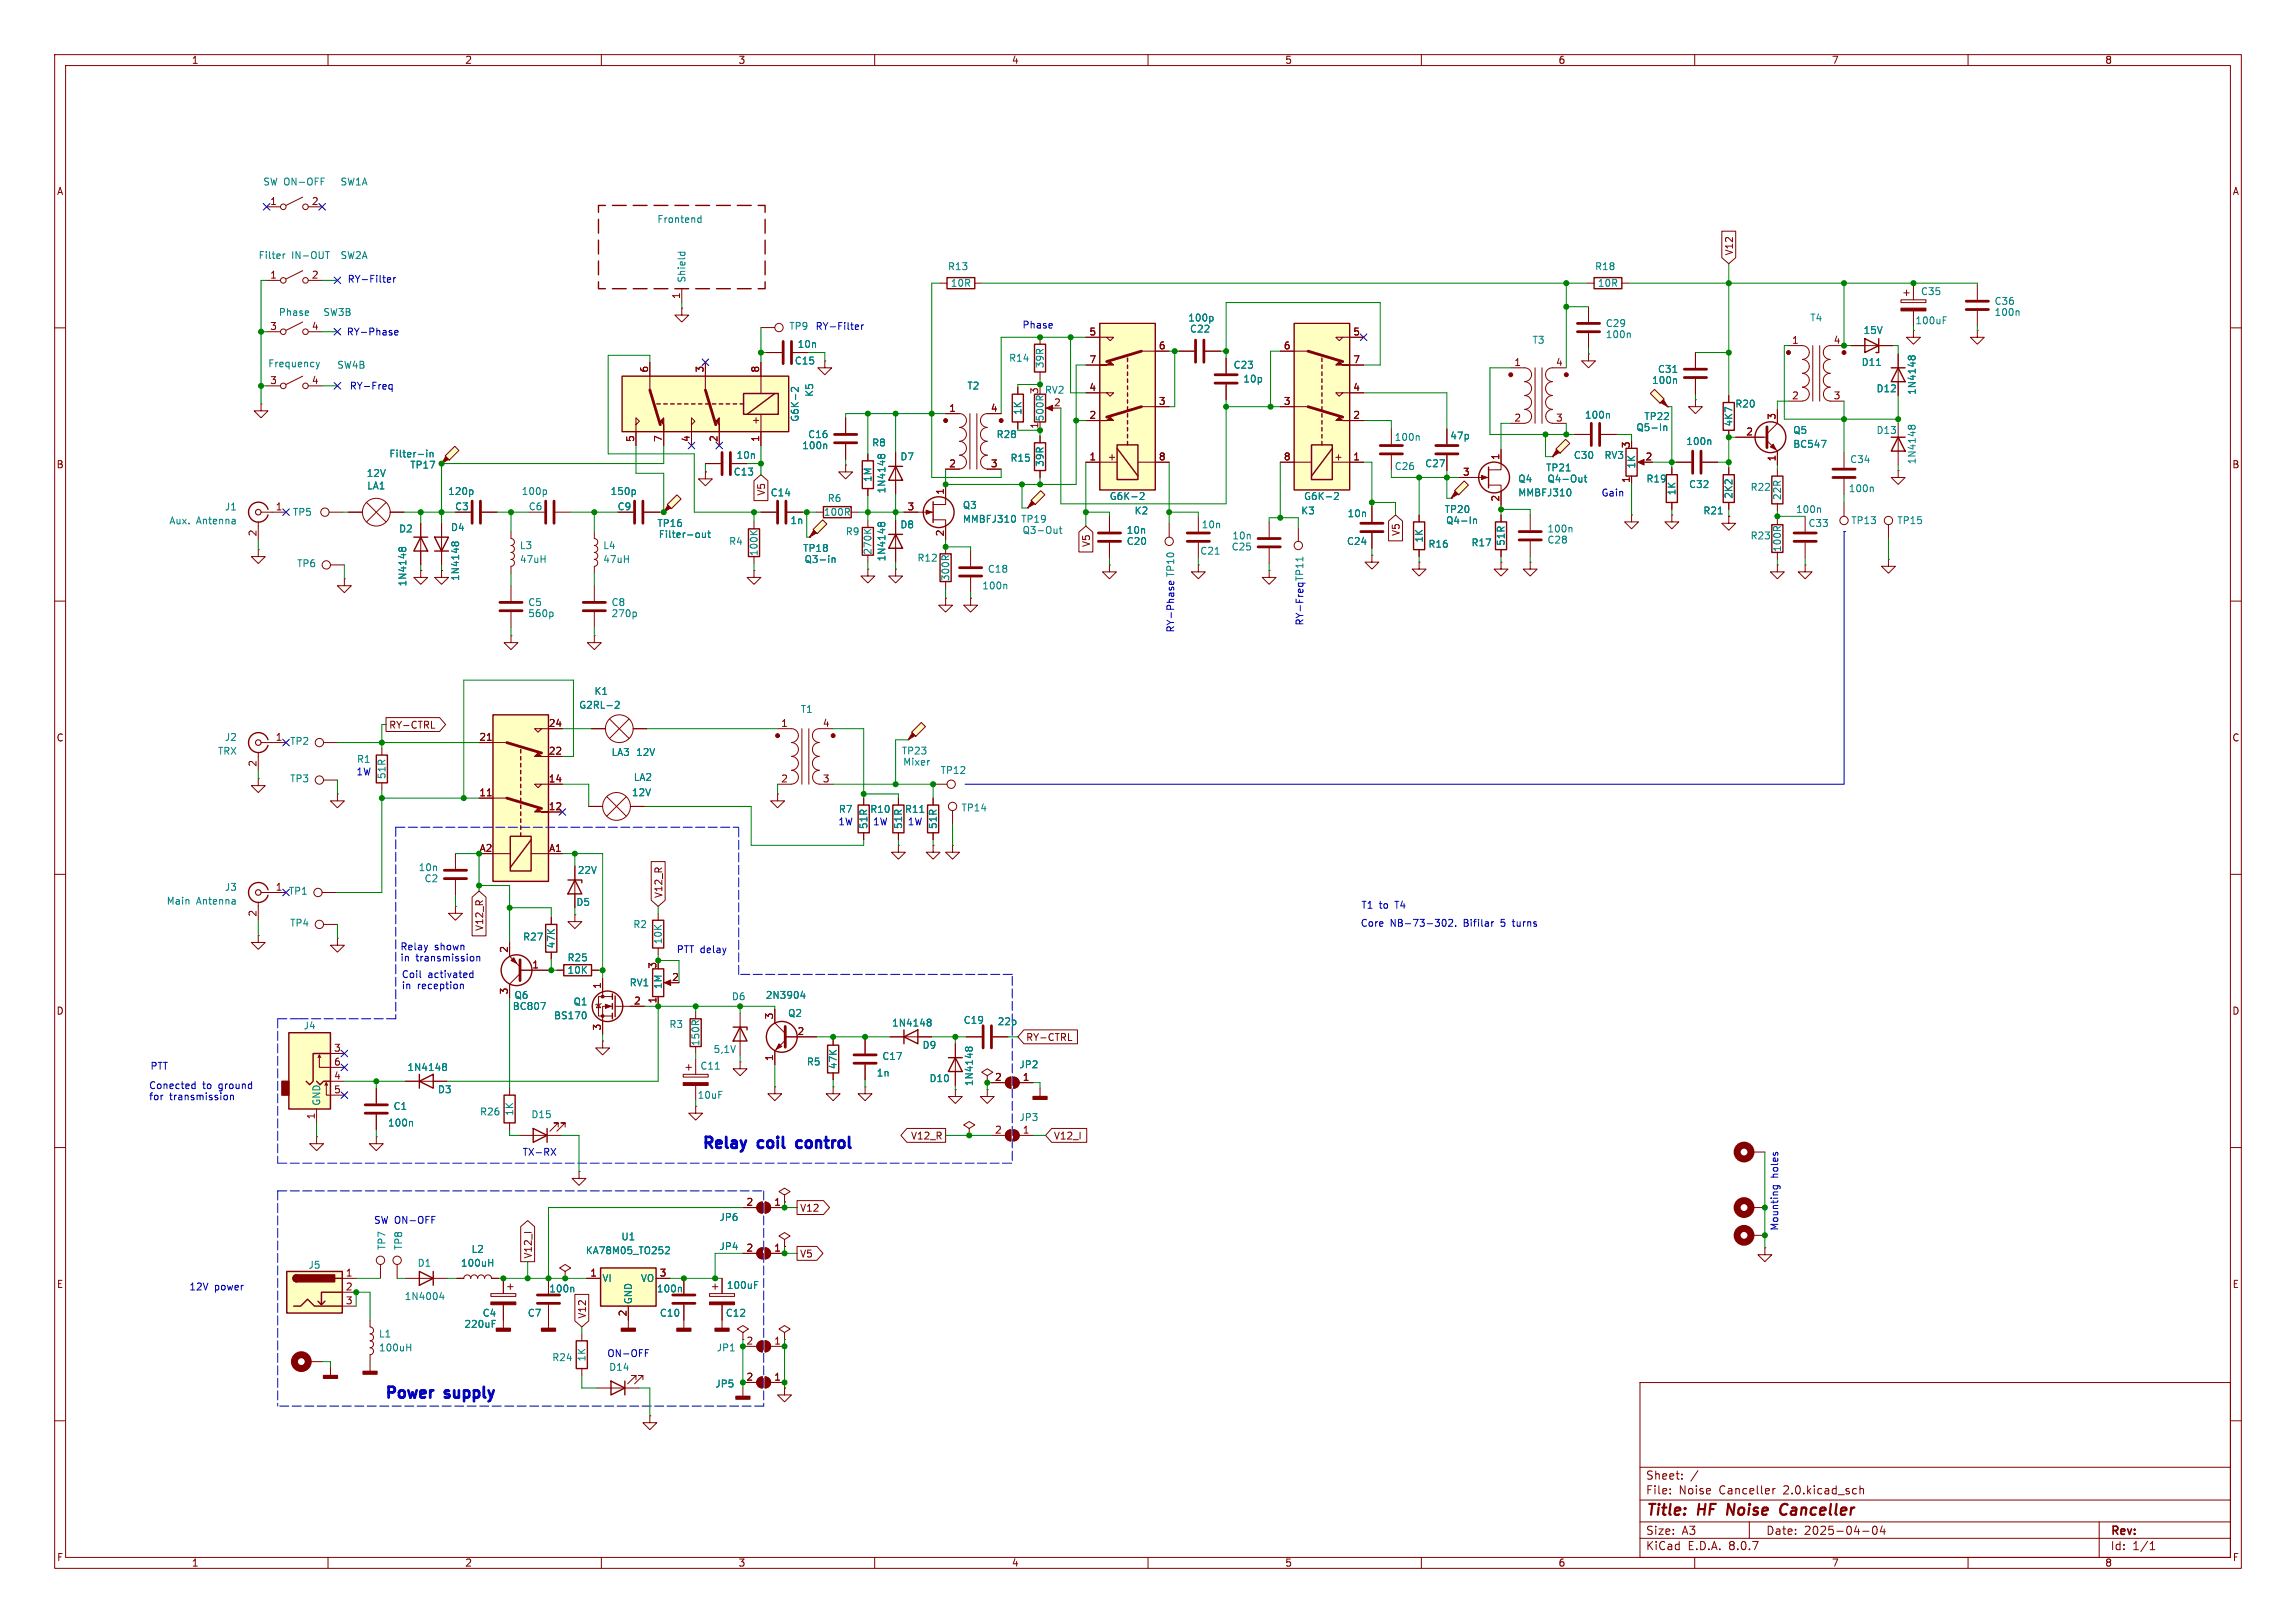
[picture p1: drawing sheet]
<svg xmlns="http://www.w3.org/2000/svg" width="420mm" height="297mm" viewBox="0 0 420 297" stroke-linecap="round" stroke-linejoin="round" font-family="sans-serif">
<defs><g id="words">
<g font-size="2.8" fill="#0000c2">
<text x="127.9" y="210.3">Relay</text>
<text x="138.6" y="210.3">coil</text>
<text x="146.7" y="210.3">control</text>
<text x="69.8" y="256">Power</text>
<text x="81.3" y="256">supply</text>
</g>
<g font-size="2.8" fill="#840000">
<text x="301" y="277.9">Title:</text>
<text x="310.6" y="277.9">HF</text>
<text x="316.8" y="277.9">Noise</text>
<text x="327.3" y="277.9">Canceller</text>
</g>
<g font-size="2.1" fill="#840000">
<text x="301" y="273.7">File:</text>
<text x="301" y="271">Sheet:</text>
<text x="307.1" y="273.7">Noise</text>
<text x="314.5" y="273.7">Canceller</text>
<text x="326.4" y="273.7">2.0.kicad_sch</text>
<text x="301" y="281.1">Size:</text>
<text x="307.6" y="281.1">A3</text>
<text x="323" y="281.1">Date:</text>
<text x="330" y="281.1">2025-04-04</text>
<text x="386" y="281.3">Rev:</text>
<text x="301" y="283.9">KiCad</text>
<text x="308.7" y="283.9">E.D.A.</text>
<text x="316.3" y="283.9">8.0.7</text>
<text x="386" y="283.9">Id:</text>
<text x="390.1" y="283.9">1/1</text>
</g>
<g font-size="1.8" fill="#840000">
<text x="35" y="11.9">1</text>
<text x="85" y="11.9">2</text>
<text x="135" y="11.9">3</text>
<text x="185" y="11.9">4</text>
<text x="235" y="11.9">5</text>
<text x="285" y="11.9">6</text>
<text x="335" y="11.9">7</text>
<text x="385" y="11.9">8</text>
<text x="10.3" y="35.9">A</text>
<text x="408.3" y="35.9">A</text>
<text x="49.3" y="37.6">1</text>
<text x="57" y="37.6">2</text>
<text x="317.2" y="46.8" transform="rotate(-90 317.2 46.8)">V12</text>
<text x="49.3" y="51.1">1</text>
<text x="57" y="51.1">2</text>
<text x="124.5" y="54.8" transform="rotate(-90 124.5 54.8)">1</text>
<text x="49.3" y="60.5">3</text>
<text x="57" y="60.5">4</text>
<text x="199.2" y="61.5">5</text>
<text x="211.9" y="64">6</text>
<text x="234.8" y="64">6</text>
<text x="247.5" y="61.5">5</text>
<text x="327.7" y="63">1</text>
<text x="335.3" y="63">4</text>
<text x="49.3" y="70.4">3</text>
<text x="57" y="70.4">4</text>
<text x="118.6" y="68.3" transform="rotate(-90 118.6 68.3)">6</text>
<text x="128.8" y="68.3" transform="rotate(-90 128.8 68.3)">3</text>
<text x="138.9" y="68.3" transform="rotate(-90 138.9 68.3)">8</text>
<text x="199.2" y="71.6">4</text>
<text x="199.2" y="66.5">7</text>
<text x="247.5" y="71.6">4</text>
<text x="247.5" y="66.5">7</text>
<text x="276.9" y="67.1">1</text>
<text x="284.5" y="67.1">4</text>
<text x="137.4" y="77.7">+</text>
<text x="173.5" y="75.4">1</text>
<text x="181.2" y="75.4">4</text>
<text x="192.7" y="74.4">2</text>
<text x="199.2" y="76.7">2</text>
<text x="211.9" y="74.2">3</text>
<text x="234.8" y="74.2">3</text>
<text x="247.5" y="76.7">2</text>
<text x="276.9" y="77.2">2</text>
<text x="284.5" y="77.2">3</text>
<text x="324.9" y="76.9" transform="rotate(-90 324.9 76.9)">3</text>
<text x="327.7" y="73.2">2</text>
<text x="335.3" y="73.2">3</text>
<text x="116.1" y="81" transform="rotate(-90 116.1 81)">5</text>
<text x="121.2" y="81" transform="rotate(-90 121.2 81)">7</text>
<text x="126.2" y="81" transform="rotate(-90 126.2 81)">4</text>
<text x="131.3" y="81" transform="rotate(-90 131.3 81)">2</text>
<text x="138.9" y="81" transform="rotate(-90 138.9 81)">1</text>
<text x="298.2" y="82.1" transform="rotate(-90 298.2 82.1)">3</text>
<text x="319.3" y="79.8">2</text>
<text x="10.3" y="85.9">B</text>
<text x="173.5" y="85.6">2</text>
<text x="181.2" y="85.6">3</text>
<text x="199.2" y="84.3">1</text>
<text x="204.2" y="84.6" transform="rotate(-90 204.2 84.6)">+</text>
<text x="211.9" y="84.3">8</text>
<text x="234.8" y="84.3">8</text>
<text x="245.6" y="84.6" transform="rotate(-90 245.6 84.6)">+</text>
<text x="247.5" y="84.3">1</text>
<text x="267.5" y="87.1">3</text>
<text x="274.3" y="84.3" transform="rotate(-90 274.3 84.3)">1</text>
<text x="298.2" y="88.5" transform="rotate(-90 298.2 88.5)">1</text>
<text x="300.9" y="84.3">2</text>
<text x="324.9" y="84.5" transform="rotate(-90 324.9 84.5)">1</text>
<text x="408.2" y="85.9">B</text>
<text x="50.3" y="93.5">1</text>
<text x="140.1" y="90.8" transform="rotate(-90 140.1 90.8)">V5</text>
<text x="165.9" y="93.5">3</text>
<text x="172.7" y="90.6" transform="rotate(-90 172.7 90.6)">1</text>
<text x="274.3" y="91.9" transform="rotate(-90 274.3 91.9)">2</text>
<text x="47" y="98.2" transform="rotate(-90 47 98.2)">2</text>
<text x="172.7" y="98.2" transform="rotate(-90 172.7 98.2)">2</text>
<text x="199.6" y="100.2" transform="rotate(-90 199.6 100.2)">V5</text>
<text x="256.2" y="98.2" transform="rotate(-90 256.2 98.2)">V5</text>
<text x="10.3" y="135.9">C</text>
<text x="50.3" y="135.6">1</text>
<text x="71.1" y="133.5">RY-CTRL</text>
<text x="87.6" y="135.6">21</text>
<text x="100.3" y="133.1">24</text>
<text x="142.8" y="133.1">1</text>
<text x="150.4" y="133.1">4</text>
<text x="408.2" y="135.9">C</text>
<text x="47" y="140.4" transform="rotate(-90 47 140.4)">2</text>
<text x="100.3" y="143.3">14</text>
<text x="100.3" y="138.2">22</text>
<text x="142.8" y="143.3">2</text>
<text x="150.4" y="143.3">3</text>
<text x="87.6" y="145.8">11</text>
<text x="100.3" y="148.3">12</text>
<text x="87.6" y="156">A2</text>
<text x="100.3" y="156">A1</text>
<text x="47" y="167.8" transform="rotate(-90 47 167.8)">2</text>
<text x="50.3" y="163.1">1</text>
<text x="121.4" y="164.4" transform="rotate(-90 121.4 164.4)">V12_R</text>
<text x="88.6" y="170.4" transform="rotate(-90 88.6 170.4)">V12_R</text>
<text x="93" y="174.4" transform="rotate(-90 93 174.4)">2</text>
<text x="97.3" y="177.3">1</text>
<text x="120.1" y="177.4" transform="rotate(-90 120.1 177.4)">3</text>
<text x="122.9" y="179.6">2</text>
<text x="10.3" y="185.9">D</text>
<text x="93" y="182.1" transform="rotate(-90 93 182.1)">3</text>
<text x="110" y="181" transform="rotate(-90 110 181)">1</text>
<text x="115.9" y="183.9">2</text>
<text x="120.1" y="183.7" transform="rotate(-90 120.1 183.7)">1</text>
<text x="408.2" y="185.9">D</text>
<text x="110" y="188.7" transform="rotate(-90 110 188.7)">3</text>
<text x="141.5" y="186.6" transform="rotate(-90 141.5 186.6)">3</text>
<text x="145.8" y="189.5">2</text>
<text x="187.6" y="190.7">RY-CTRL</text>
<text x="61" y="192.5">3</text>
<text x="61" y="197.6">4</text>
<text x="61" y="195.1">6</text>
<text x="141.5" y="194.3" transform="rotate(-90 141.5 194.3)">1</text>
<text x="181.9" y="197.9">2</text>
<text x="187" y="197.9">1</text>
<text x="61" y="200.2">5</text>
<text x="57.7" y="204.9" transform="rotate(-90 57.7 204.9)">1</text>
<text x="166.5" y="208.7">V12_R</text>
<text x="181.9" y="207.5">2</text>
<text x="187" y="207.5">1</text>
<text x="192.7" y="208.7">V12_I</text>
<text x="136.5" y="220.7">2</text>
<text x="141.5" y="220.7">1</text>
<text x="146.3" y="221.9">V12</text>
<text x="63.2" y="233.7">1</text>
<text x="97.5" y="230.4" transform="rotate(-90 97.5 230.4)">V12_I</text>
<text x="107.9" y="233.7">1</text>
<text x="120.6" y="233.7">3</text>
<text x="136.5" y="229.1">2</text>
<text x="141.5" y="229.1">1</text>
<text x="146.3" y="230.3">V5</text>
<text x="10.3" y="235.9">E</text>
<text x="63.2" y="236.2">2</text>
<text x="63.2" y="238.8">3</text>
<text x="408.3" y="235.9">E</text>
<text x="107.4" y="241.4" transform="rotate(-90 107.4 241.4)">V12</text>
<text x="114.7" y="241" transform="rotate(-90 114.7 241)">2</text>
<text x="141.5" y="246.1">1</text>
<text x="136.5" y="252.7">2</text>
<text x="141.5" y="252.7">1</text>
<text x="10.3" y="285.9">F</text>
<text x="35" y="286.9">1</text>
<text x="85" y="286.9">2</text>
<text x="135" y="286.9">3</text>
<text x="185" y="286.9">4</text>
<text x="235" y="286.9">5</text>
<text x="285" y="286.9">6</text>
<text x="335" y="286.9">7</text>
<text x="385" y="286.9">8</text>
<text x="408.3" y="285.9">F</text>
</g>
<g font-size="1.8" fill="#008484">
<text x="48.1" y="34.1">SW ON-OFF</text>
<text x="62.2" y="34.1">SW1A</text>
<text x="120.2" y="41">Frontend</text>
<text x="47.2" y="47.6">Filter</text>
<text x="53.3" y="47.6">IN-OUT</text>
<text x="62.2" y="47.6">SW2A</text>
<text x="125.6" y="51.8" transform="rotate(-90 125.6 51.8)">Shield</text>
<text x="173.3" y="49.6">R13</text>
<text x="173.8" y="52.7">10R</text>
<text x="291.7" y="49.6">R18</text>
<text x="292.2" y="52.7">10R</text>
<text x="50.9" y="58">Phase</text>
<text x="59.1" y="58">SW3B</text>
<text x="217.3" y="59">100p</text>
<text x="331" y="59">T4</text>
<text x="350.3" y="59.5">100uF</text>
<text x="351.3" y="54.2">C35</text>
<text x="364.8" y="58">100n</text>
<text x="364.8" y="56">C36</text>
<text x="144.3" y="60.6">TP9</text>
<text x="145.8" y="63.9">10n</text>
<text x="217.6" y="61.1">C22</text>
<text x="280.2" y="63.1">T3</text>
<text x="293.6" y="62.1">100n</text>
<text x="293.6" y="60">C29</text>
<text x="340.8" y="61.3">15V</text>
<text x="49" y="67.4">Frequency</text>
<text x="61.6" y="67.7">SW4B</text>
<text x="145.3" y="66.9">C15</text>
<text x="176.9" y="71.5">T2</text>
<text x="184.5" y="66.4">R14</text>
<text x="191.1" y="67.5" transform="rotate(-90 191.1 67.5)">39R</text>
<text x="225.6" y="67.7">C23</text>
<text x="227.3" y="70.2">10p</text>
<text x="302.1" y="70.5">100n</text>
<text x="303.2" y="68.4">C31</text>
<text x="340.4" y="67.2">D11</text>
<text x="343.2" y="72">D12</text>
<text x="146.3" y="77.3" transform="rotate(-90 146.3 77.3)">G6K-2</text>
<text x="148.9" y="72.7" transform="rotate(-90 148.9 72.7)">K5</text>
<text x="187" y="76" transform="rotate(-90 187 76)">1K</text>
<text x="190" y="72.2" transform="rotate(-90 190 72.2)">3</text>
<text x="191" y="72.2">RV2</text>
<text x="191.1" y="77.2" transform="rotate(-90 191.1 77.2)">500R</text>
<text x="289.8" y="76.8">100n</text>
<text x="300.7" y="77.1">TP22</text>
<text x="317.3" y="74.8">R20</text>
<text x="350.6" y="72.4" transform="rotate(-90 350.6 72.4)">1N4148</text>
<text x="71.1" y="83.9">Filter-in</text>
<text x="146.6" y="82.4">100n</text>
<text x="147.7" y="80.4">C16</text>
<text x="159.4" y="81.9">R8</text>
<text x="182.2" y="80.4">R28</text>
<text x="255" y="80.9">100n</text>
<text x="265.2" y="80.6">47p</text>
<text x="299.2" y="79.1">Q5-In</text>
<text x="308.4" y="81.6">100n</text>
<text x="317.1" y="78.1" transform="rotate(-90 317.1 78.1)">4K7</text>
<text x="327.9" y="82.1">BC547</text>
<text x="327.9" y="79.6">Q5</text>
<text x="343.2" y="79.6">D13</text>
<text x="67" y="87.5">12V</text>
<text x="67.1" y="89.8">LA1</text>
<text x="74.9" y="86">TP17</text>
<text x="134.1" y="87.2">C13</text>
<text x="134.6" y="84.2">10n</text>
<text x="159.6" y="88.3" transform="rotate(-90 159.6 88.3)">1M</text>
<text x="164.6" y="84.4">D7</text>
<text x="184.7" y="84.7">R15</text>
<text x="191.1" y="85.5" transform="rotate(-90 191.1 85.5)">39R</text>
<text x="255" y="86.2">C26</text>
<text x="260.6" y="85.7">C27</text>
<text x="277.6" y="88.5">Q4</text>
<text x="282.7" y="86.5">TP21</text>
<text x="283" y="88.5">Q4-Out</text>
<text x="287.8" y="84.2">C30</text>
<text x="293.4" y="84.2">RV3</text>
<text x="299.3" y="85.8" transform="rotate(-90 299.3 85.8)">1K</text>
<text x="301.1" y="88.5">R19</text>
<text x="308.9" y="89.5">C32</text>
<text x="338.3" y="84.9">C34</text>
<text x="350.6" y="85.1" transform="rotate(-90 350.6 85.1)">1N4148</text>
<text x="41" y="93.6">J1</text>
<text x="53.5" y="94.6">TP5</text>
<text x="81.9" y="90.8">120p</text>
<text x="83.2" y="93.6">C3</text>
<text x="95.3" y="90.8">100p</text>
<text x="96.6" y="93.6">C6</text>
<text x="111.6" y="90.8">150p</text>
<text x="112.9" y="93.6">C9</text>
<text x="140.9" y="91">C14</text>
<text x="150.6" y="94.6">100R</text>
<text x="151.3" y="92">R6</text>
<text x="162.2" y="90.4" transform="rotate(-90 162.2 90.4)">1N4148</text>
<text x="176" y="95.9">MMBFJ310</text>
<text x="176" y="93.3">Q3</text>
<text x="186.7" y="95.9">TP19</text>
<text x="202.9" y="91.7">G6K-2</text>
<text x="207.4" y="94.3">K2</text>
<text x="237.9" y="94.3">K3</text>
<text x="238.4" y="91.7">G6K-2</text>
<text x="246.4" y="94.8">10n</text>
<text x="264.2" y="94.1">TP20</text>
<text x="277.6" y="91">MMBFJ310</text>
<text x="306.7" y="90.7" transform="rotate(-90 306.7 90.7)">1K</text>
<text x="311.5" y="94.3">R21</text>
<text x="317.1" y="91.4" transform="rotate(-90 317.1 91.4)">2K2</text>
<text x="320.1" y="90">R22</text>
<text x="326" y="91.6" transform="rotate(-90 326 91.6)">22R</text>
<text x="328.4" y="94.1">100n</text>
<text x="338.1" y="90.3">100n</text>
<text x="30.9" y="96.2">Aux.</text>
<text x="35.9" y="96.2">Antenna</text>
<text x="72.9" y="97.6">D2</text>
<text x="82.4" y="97.4">D4</text>
<text x="95" y="100.7">L3</text>
<text x="110.2" y="100.7">L4</text>
<text x="120.2" y="96.6">TP16</text>
<text x="120.4" y="98.7">Filter-out</text>
<text x="133.3" y="99.9">R4</text>
<text x="138.8" y="101.9" transform="rotate(-90 138.8 101.9)">100K</text>
<text x="144.5" y="96.1">1n</text>
<text x="146.8" y="101.2">TP18</text>
<text x="154.6" y="98.1">R9</text>
<text x="159.6" y="101.6" transform="rotate(-90 159.6 101.6)">270K</text>
<text x="164.6" y="96.9">D8</text>
<text x="187" y="97.9">Q3-Out</text>
<text x="206" y="99.9">C20</text>
<text x="206" y="97.9">10n</text>
<text x="219.5" y="101.7">C21</text>
<text x="219.7" y="96.9">10n</text>
<text x="225.2" y="100.9">C25</text>
<text x="225.3" y="98.9">10n</text>
<text x="246.3" y="99.9">C24</text>
<text x="260.5" y="99.4" transform="rotate(-90 260.5 99.4)">1K</text>
<text x="261.2" y="100.4">R16</text>
<text x="264.4" y="96.1">Q4-In</text>
<text x="269.1" y="100.2">R17</text>
<text x="275.4" y="100" transform="rotate(-90 275.4 100)">51R</text>
<text x="283" y="97.6">100n</text>
<text x="283" y="99.7">C28</text>
<text x="320.1" y="98.9">R23</text>
<text x="326" y="101.1" transform="rotate(-90 326 101.1)">100R</text>
<text x="330.7" y="96.6">C33</text>
<text x="338.5" y="96.1">TP13</text>
<text x="347" y="96.1">TP15</text>
<text x="54.3" y="104">TP6</text>
<text x="74.5" y="107.4" transform="rotate(-90 74.5 107.4)">1N4148</text>
<text x="84.2" y="106.4" transform="rotate(-90 84.2 106.4)">1N4148</text>
<text x="95" y="103.2">47uH</text>
<text x="110.2" y="103.2">47uH</text>
<text x="147.1" y="103.2">Q3-in</text>
<text x="162.2" y="102.8" transform="rotate(-90 162.2 102.8)">1N4148</text>
<text x="167.7" y="103">R12</text>
<text x="173.8" y="106.4" transform="rotate(-90 173.8 106.4)">300R</text>
<text x="180.6" y="105">C18</text>
<text x="215" y="105.7" transform="rotate(-90 215 105.7)">TP10</text>
<text x="96.5" y="111.1">C5</text>
<text x="96.5" y="113.1">560p</text>
<text x="111.8" y="111.1">C8</text>
<text x="111.8" y="113.1">270p</text>
<text x="179.6" y="108.1">100n</text>
<text x="105.8" y="129.9">G2RL-2</text>
<text x="108.6" y="127.4">K1</text>
<text x="146.4" y="130.7">T1</text>
<text x="41" y="135.8">J2</text>
<text x="53" y="136.5">TP2</text>
<text x="39.8" y="138.3">TRX</text>
<text x="53" y="143.4">TP3</text>
<text x="65.2" y="139.8">R1</text>
<text x="70.7" y="142.7" transform="rotate(-90 70.7 142.7)">51R</text>
<text x="111.8" y="138.5">LA3</text>
<text x="115.8" y="143.1">LA2</text>
<text x="116.3" y="138.5">12V</text>
<text x="164.9" y="138.3">TP23</text>
<text x="165.1" y="140.3">Mixer</text>
<text x="172" y="141.8">TP12</text>
<text x="115.5" y="145.9">12V</text>
<text x="153.3" y="148.9">R7</text>
<text x="159.1" y="148.9">R10</text>
<text x="165.4" y="148.9">R11</text>
<text x="175.8" y="148.7">TP14</text>
<text x="158.9" y="151.8" transform="rotate(-90 158.9 151.8)">51R</text>
<text x="165.2" y="151.8" transform="rotate(-90 165.2 151.8)">51R</text>
<text x="171.6" y="151.8" transform="rotate(-90 171.6 151.8)">51R</text>
<text x="76.5" y="159.6">10n</text>
<text x="77.6" y="161.6">C2</text>
<text x="105.6" y="160.1">22V</text>
<text x="30.4" y="165.7">Main</text>
<text x="35.9" y="165.7">Antenna</text>
<text x="41" y="163.2">J3</text>
<text x="52.7" y="163.9">TP1</text>
<text x="105.3" y="166">D5</text>
<text x="53" y="169.8">TP4</text>
<text x="95.6" y="172.3">R27</text>
<text x="101.7" y="173.7" transform="rotate(-90 101.7 173.7)">47K</text>
<text x="115.8" y="170">R2</text>
<text x="121.3" y="172.9" transform="rotate(-90 121.3 172.9)">10K</text>
<text x="103.7" y="176.1">R25</text>
<text x="103.7" y="178.4">10K</text>
<text x="93.7" y="185">BC807</text>
<text x="94" y="183">Q6</text>
<text x="104.8" y="184.2">Q1</text>
<text x="115.1" y="180.7">RV1</text>
<text x="121.3" y="181.1" transform="rotate(-90 121.3 181.1)">1M</text>
<text x="133.8" y="183.2">D6</text>
<text x="140" y="183">2N3904</text>
<text x="55.5" y="188.6">J4</text>
<text x="101.2" y="186.7">BS170</text>
<text x="122.4" y="188.3">R3</text>
<text x="128.1" y="191.5" transform="rotate(-90 128.1 191.5)">150R</text>
<text x="144.1" y="186.3">Q2</text>
<text x="163.1" y="188.1">1N4148</text>
<text x="176.2" y="187.6">C19</text>
<text x="182.4" y="187.8">22p</text>
<text x="74.4" y="196.2">1N4148</text>
<text x="128" y="195.9">C11</text>
<text x="130.4" y="192.9">5,1V</text>
<text x="147.5" y="195.2">R5</text>
<text x="153.3" y="195.7" transform="rotate(-90 153.3 195.7)">47K</text>
<text x="160.3" y="197.2">1n</text>
<text x="161.3" y="194.2">C17</text>
<text x="168.7" y="192.1">D9</text>
<text x="186.4" y="195.7">JP2</text>
<text x="58.8" y="202.4" transform="rotate(-90 58.8 202.4)">GND</text>
<text x="71.9" y="203.3">C1</text>
<text x="80" y="200.3">D3</text>
<text x="127.5" y="201.3">10uF</text>
<text x="169.9" y="198.2">D10</text>
<text x="178.2" y="198.9" transform="rotate(-90 178.2 198.9)">1N4148</text>
<text x="70.9" y="206.3">100n</text>
<text x="87.7" y="204.3">R26</text>
<text x="94.1" y="204.3" transform="rotate(-90 94.1 204.3)">1K</text>
<text x="97.1" y="204.8">D15</text>
<text x="186.4" y="205.3">JP3</text>
<text x="113.6" y="227.2">U1</text>
<text x="131.5" y="223.6">JP6</text>
<text x="56.3" y="232.4">J5</text>
<text x="70.7" y="228.8" transform="rotate(-90 70.7 228.8)">TP7</text>
<text x="73.8" y="228.8" transform="rotate(-90 73.8 228.8)">TP8</text>
<text x="76.3" y="232">D1</text>
<text x="84.2" y="232">100uH</text>
<text x="86.2" y="229.5">L2</text>
<text x="107.1" y="229.7">KA78M05_TO252</text>
<text x="131.5" y="229">JP4</text>
<text x="73.9" y="238.1">1N4004</text>
<text x="100.4" y="236.7">100n</text>
<text x="110.1" y="234.8">VI</text>
<text x="115.8" y="238.8" transform="rotate(-90 115.8 238.8)">GND</text>
<text x="117.1" y="234.8">VO</text>
<text x="120.1" y="236.7">100n</text>
<text x="132.9" y="236.1">100uF</text>
<text x="69.2" y="245">L1</text>
<text x="84.8" y="243.2">220uF</text>
<text x="88.2" y="241.1">C4</text>
<text x="96.4" y="241.1">C7</text>
<text x="120.6" y="241.1">C10</text>
<text x="132.7" y="241.1">C12</text>
<text x="69.2" y="247.5">100uH</text>
<text x="100.9" y="249.3">R24</text>
<text x="107.3" y="249.2" transform="rotate(-90 107.3 249.2)">1K</text>
<text x="111.3" y="251.1">D14</text>
<text x="131" y="247.5">JP1</text>
<text x="130.8" y="254.1">JP5</text>
</g>
<g font-size="1.8" fill="#0000c2">
<text x="63.5" y="51.8">RY-Filter</text>
<text x="63.3" y="61.5">RY-Phase</text>
<text x="149.1" y="60.5">RY-Filter</text>
<text x="186.9" y="60.2">Phase</text>
<text x="63.9" y="71.4">RY-Freq</text>
<text x="292.9" y="90.9">Gain</text>
<text x="238.6" y="106.5" transform="rotate(-90 238.6 106.5)">TP11</text>
<text x="214.9" y="115.8" transform="rotate(-90 214.9 115.8)">RY-Phase</text>
<text x="238.5" y="114.6" transform="rotate(-90 238.5 114.6)">RY-Freq</text>
<text x="65.1" y="142.1">1W</text>
<text x="153.3" y="151.2">1W</text>
<text x="159.6" y="151.2">1W</text>
<text x="166" y="151.2">1W</text>
<text x="248.9" y="166.4">T1</text>
<text x="252.3" y="166.4">to</text>
<text x="255.3" y="166.4">T4</text>
<text x="73.2" y="174">Relay</text>
<text x="79.5" y="174">shown</text>
<text x="248.8" y="169.7">Core</text>
<text x="254.3" y="169.7">NB-73-302.</text>
<text x="267.8" y="169.7">Bifilar</text>
<text x="274.8" y="169.7">5</text>
<text x="277.2" y="169.7">turns</text>
<text x="73.2" y="176">in</text>
<text x="73.4" y="179.1">Coil</text>
<text x="76.1" y="176">transmission</text>
<text x="78.3" y="179.1">activated</text>
<text x="123.7" y="174.5">PTT delay</text>
<text x="73.4" y="181.1">in</text>
<text x="76.3" y="181.1">reception</text>
<text x="27.4" y="195.8">PTT</text>
<text x="27.2" y="199.4">Conected</text>
<text x="27.2" y="201.4">for</text>
<text x="31" y="201.4">transmission</text>
<text x="37.1" y="199.4">to</text>
<text x="40.1" y="199.4">ground</text>
<text x="95.5" y="211.6">TX-RX</text>
<text x="325.4" y="215.6" transform="rotate(-90 325.4 215.6)">holes</text>
<text x="68.3" y="224">SW ON-OFF</text>
<text x="325.4" y="225.3" transform="rotate(-90 325.4 225.3)">Mounting</text>
<text x="34.5" y="236.2">12V</text>
<text x="39.2" y="236.2">power</text>
<text x="111" y="248.4">ON-OFF</text>
</g>
<g font-size="1.8" fill="#008400">
<text x="190" y="78.6" transform="rotate(-90 190 78.6)">1</text>
<text x="136.5" y="246.1">2</text>
</g>
</g></defs>
<g fill="none" stroke="#840000" stroke-width=".18">
<path d="M10 10h400v277h-400zM12 12h396v273h-396zM60 10v2M110 10v2M160 10v2M210 10v2M260 10v2M310 10v2M360 10v2M48.8 37.8h2.5M55.4 36.1l-3.1 1.5M56.4 37.8h2.5"/>
<path d="M48.8 51.3h2.5M55.4 49.5l-3.1 1.6M55.4 58.9l-3.1 1.6M56.4 51.3h2.5M10 60h2M47.8 73.9v1.3h1.2l-1.2 1.3-1.3-1.3h1.3M47.8 73.9h.1M48.8 60.7h2.5M48.8 70.6h2.5M55.4 68.8l-3.1 1.6M56.4 60.7h2.5M56.4 70.6h2.5"/>
<path d="M408 60h2M158.7 83.1v1.2M158.7 89.4v1.3M158.7 95.3v1.2M163.8 82.8v7.6M163.8 95.3v7.6M165.4 93.7h5.3M170.7 95.1h2.3v3.7M173 88.6v3.7h-2.3M237.5 96.5v2.6M251 92.7v2.8M251 97.5v2.8"/>
<path d="M10 110h2M158.7 104.1v1.3h1.3l-1.3 1.3-1.2-1.3h1.2M158.7 104.1h.1M158.7 101.6v1.3M163.8 104.1v1.3h1.3l-1.3 1.3-1.2-1.3h1.2M163.8 104.1h.1M173 109.5v1.2h1.2l-1.2 1.3-1.3-1.3h1.3M173 109.5h.1M173 100.1v1.2M173 106.4v1.3M177.5 109.5v1.2h1.3l-1.3 1.3-1.2-1.3h1.2M177.5 109.5h.1"/>
<path d="M177.5 100.8v2.8M177.5 105.7v2.8M232.2 104.4v1.3h-1.3l1.3 1.2 1.2-1.2h-1.2M232.2 104.4h.1M251 101.6v1.3h-1.3l1.3 1.2 1.2-1.2h-1.2M251 101.6h.1M408 110h2M10 160h2M408 160h2M10 210h2M408 210h2M300 253h108v32h-108z"/>
<path d="M10 260h2M300 278.5h108M300 274.5h108M300 268.5h108M305.5 273.2v.2M305.5 272.5v.1M307.7 270.5v.2M307.7 269.8v.1M310.6 269.1l-1.3 1.9M320 278.5v3M324.3 272.4v1M324.7 272.4l-.3 .1-.1 .2"/>
<path d="M340.2 272.5l.2-.1 .4 .1 .1 .9M340.2 271.9v1.5M342.7 279.4l.2-.1a.8 .8 0 0 1 .5 .7 .8 .8 0 0 1-.5 .8l-.2-.2-.2-.4zM344.3 279.2l-.4 1.1h1M344.7 279.8v1M384 278.5v6.5M408 260h2M60 285v2M110 285v2M160 285v2M210 285v2M260 285v2"/>
<path d="M300 281.5h108M310 285v2M340.7 280.2h1.2M360 285v2M393.3 283.6h.9M393.3 282.5l.4-.4v1.5"/>
<circle cx="51.8" cy="37.8" r=".51"/>
<circle cx="55.9" cy="37.8" r=".51"/>
<circle cx="51.8" cy="51.3" r=".51"/>
<circle cx="55.9" cy="51.3" r=".51"/>
<circle cx="51.8" cy="70.6" r=".51"/>
<circle cx="51.8" cy="60.7" r=".51"/>
<circle cx="55.9" cy="70.6" r=".51"/>
<circle cx="55.9" cy="60.7" r=".51"/>
<circle cx="237.5" cy="99.8" r=".76"/>
</g>
<path d="M316.2 275.2l-.3 2M326.6 275.2a1.13 1.13 0 0 0-.9 .7 1.13 1.13 0 0 0 .2 1.2l.3 .1 .5-.1" fill="none" stroke="#840000" stroke-width=".4"/>
<path d="M248.9 95.8h4.1M248.9 97.3h4.1M175.5 105.4h4.1M175.5 103.9h4.1" fill="none" stroke="#840000" stroke-width=".51"/>
<g fill="none" stroke="#008484" stroke-width=".18">
<path d="M58.7 32.6h.7M51.8 46.5v.8M52.2 46.5l-.4 .2M59.5 46h.8M57.8 66.3l.3 .8M58.1 67.1l-.3 .5M58.4 66.3l-.3 .8M158.1 96.9l.7 .7M159.3 96.9l-.7 .5M161.1 96.1v.1M161.1 95.8l-.2-.2-.2 .1-.1 .1 .1 .4M161.1 83.4l-.2-.2h-.2l-.1 .2 .1 .4"/>
<path d="M161.1 95.8l.3-.2 .3 .1 .2 .1-.1 .4M161.1 83.4v.2M161.1 95.8v.3M161.1 96.1l.1 .1M161.1 83.4l.3-.2h.3l.2 .2-.1 .4M161.1 83.6v.2M161.1 83.6l.1 .2M185.6 94.4l.1 .4-.1 .7M184 106.9l.2 .2v.7M238.3 102v.7"/>
</g>
<g fill="none" stroke="#840000" stroke-width=".25">
<path d="M157.7 96.5h2.1v5.1h-2.1zM157.7 84.3h2.1v5.1h-2.1zM162.6 97.8h2.5M162.6 85.3h2.5M163.8 97.8l1.3 2.5h-2.5zM163.8 85.3l1.3 2.6h-2.5zM170.7 91.8v3.8M172 101.3h2v5.1h-2z"/>
<circle cx="171.7" cy="93.7" r="2.82"/>
</g>
<path d="M169.4 93.3l1 .4-1 .4z" fill="#840000" stroke="#840000" stroke-width=".18"/>
<path d="M81.4 83.4l1.8-1.7 .7 .7-1.7 1.8z" fill="#ffffc2"/>
<path d="M81.5 83.6l.5 .5-1.2 .7z" fill="#840000" stroke="#840000" stroke-width=".18"/>
<path d="M254.5 78.5v2.8M264.7 78.5v2.8M80.8 84.8h.1M81.4 83.4l1.8-1.7 .7 .7-1.7 1.8zM232.2 95.5v2.8M254.5 83.3v2.8M264.7 83.3v2.8M232.2 100.3v2.8" fill="none" stroke="#840000" stroke-width=".18"/>
<path d="M259.4 79.7l.2 .2v.7M78.1 82.4v.1M78.1 82.8v.8M78.7 82.8v.8M78.7 82.9l.2-.1 .3 .1v.7" fill="none" stroke="#008484" stroke-width=".18"/>
<path d="M230.1 98.6h4.1M252.5 81.5h4M252.5 83.1h4M262.6 81.5h4.1M262.6 83.1h4.1M230.1 100.1h4.1" fill="none" stroke="#840000" stroke-width=".51"/>
<path d="M266.1 89.8l1.7-1.8 .8 .8-1.8 1.8z" fill="#ffffc2"/>
<g fill="#840000" stroke="#840000" stroke-width=".18">
<path d="M266.2 89.9l.5 .5-1.3 .8z"/>
<path d="M323.8 81.8l.6-.5 .5 1z"/>
</g>
<g fill="none" stroke="#840000" stroke-width=".18">
<path d="M325.1 74.9v2.6l-1.9 1.9M60.2 93.7h2.5M63.8 93.7h2.5M67.1 91.9l3.5 3.6M70.6 91.9l-3.5 3.6M71.4 93.7h2.5M259.6 94.2v1.3M265.4 91.2h.1M266.1 89.8l1.7-1.8 .8 .8-1.8 1.8zM317.5 80h5.7M323.2 80.6l1.9 2v2.5M259.6 102.9v1.2h1.3l-1.3 1.3-1.3-1.3h1.3"/>
<path d="M259.6 102.9h.1M259.6 100.6v1.3"/>
<circle cx="59.4" cy="93.7" r=".76"/>
<circle cx="68.8" cy="93.7" r="2.54"/>
</g>
<path d="M269.5 95v.8M269.5 95.1l.2-.1h.3l.1 .8M333.2 80.6h.8l-.5 1.3" fill="none" stroke="#008484" stroke-width=".18"/>
<g fill="none" stroke="#840000" stroke-width=".25">
<path d="M258.6 95.5h2v5.1h-2z"/>
<circle cx="323.8" cy="80" r="2.82"/>
</g>
<path d="M323.2 78.1v3.8" fill="none" stroke="#840000" stroke-width=".51"/>
<path d="M236.7 59.2h10.2v30.5h-10.2z" fill="#ffffc2"/>
<g fill="none" stroke="#840000" stroke-width=".25">
<path d="M236.7 59.2h10.2v30.5h-10.2zM241.8 65.5v.7M241.8 66.8v.6M241.8 68.1v.6M241.8 69.3v.7M241.8 70.6v.6M241.8 71.9v.6M241.8 73.2v.6M241.8 74.4v.7M241.8 75.7v.6M241.8 77v.6M241.8 78.2v.7"/>
<path d="M241.8 79.5v.6M239.9 81.4h3.8v6.4h-3.8zM241.8 80.8v.6M243.7 82l-3.8 5.1M273.6 95.5h2v5.1h-2z"/>
</g>
<g fill="none" stroke="#840000" stroke-width=".18">
<path d="M224.3 65.5v2.8M224.3 70.4v2.8M234.2 74.4h5.1M234.2 64.3h5.1M245.6 71.9l-.6 .6-.7-.6h5.1M245.6 61.7l-.6 .7-.7-.7h5.1M246.9 77h2.5M246.9 66.8h2.5M234.2 84.6h5.7M243.7 84.6h5.7M274.6 94.2v1.3M274.6 102.9v1.2h1.2l-1.2 1.3-1.3-1.3h1.3"/>
<path d="M274.6 102.9h.1M274.6 100.6v1.3M279.9 102.9v1.2h1.3l-1.3 1.3-1.3-1.3h1.3M279.9 102.9h.1M83.3 156.2v2.8M83.3 165.9v1.2h1.3l-1.3 1.3-1.3-1.3h1.3M83.3 165.9h.1M83.3 161v2.8"/>
</g>
<path d="M222.2 70.1h4.1M222.2 68.6h4.1M239.3 74.4l6.3 1.9M239.3 64.3l6.3 1.9M81.3 159.3h4M81.3 160.8h4" fill="none" stroke="#840000" stroke-width=".51"/>
<g fill="#840000" stroke="#840000" stroke-width=".18">
<path d="M244.3 77l.7-.7 .6 .7h1.3z"/>
<path d="M244.3 66.8l.7-.6 .6 .6h1.3z"/>
</g>
<path d="M244.1 90.3l.5-.2 .2 .4-.8 .9h.8" fill="none" stroke="#008484" stroke-width=".18"/>
<path d="M201.2 59.2h10.1v30.5h-10.1z" fill="#ffffc2"/>
<g fill="none" stroke="#840000" stroke-width=".25">
<path d="M173.2 50.8h5.1v2h-5.1zM201.2 59.2h10.1v30.5h-10.1zM185.2 72.1h2v5.1h-2zM189.2 63h2.1v5.1h-2.1zM189.2 72.1h2.1v5.1h-2.1zM206.2 65.5v.7M206.2 66.8v.6M206.2 68.1v.6M206.2 69.3v.7M206.2 70.6v.6M206.2 71.9v.6M206.2 73.2v.6"/>
<path d="M206.2 74.4v.7M206.2 75.7v.6M206.2 77v.6M206.2 78.2v.7M206.2 79.5v.6M189.2 81h2.1v5.1h-2.1zM204.3 81.4h3.9v6.4h-3.9zM204.3 82l3.9 5.1M206.2 80.8v.6M68.8 138.2h2.1v5.1h-2.1z"/>
</g>
<g fill="none" stroke="#840000" stroke-width=".18">
<path d="M172 51.8h1.2M178.3 51.8h1.3M173 75.7h2.5a1.26 1.26 0 0 1 1.3 1.2 1.26 1.26 0 0 1-1.3 1.3M175.5 78.2a1.27 1.27 0 0 1 1.3 1.3 1.27 1.27 0 0 1-1.3 1.3 1.26 1.26 0 0 1 1.3 1.2 1.26 1.26 0 0 1-1.3 1.3M177.4 75.7v10.2M178.7 75.7v10.2M180.6 78.2a1.27 1.27 0 0 0-1.3 1.3 1.27 1.27 0 0 0 1.3 1.3 1.25 1.25 0 0 0-1.3 1.2 1.25 1.25 0 0 0 1.3 1.3M183.1 75.7h-2.5a1.25 1.25 0 0 0-1.3 1.2 1.25 1.25 0 0 0 1.3 1.3M186.2 70.9v1.2M186.2 77.2v1.3M190.2 61.7v1.3M190.2 68.1v1.2"/>
<path d="M190.2 77.2v1.3M190.2 79.8v1.2M191.8 74.7h1M198.6 71.9h5.1l-.6 .6-.7-.6M198.6 61.7h5.1l-.6 .7-.7-.7M198.6 77h2.6M198.6 66.8h2.6M208.8 74.4h5.1M208.8 64.3h5.1M215.6 64.3h2.8M220.5 64.3h2.8M175.5 83.3a1.26 1.26 0 0 1 1.3 1.3 1.26 1.26 0 0 1-1.3 1.2l-2.5 .1"/>
<path d="M180.6 85.9h2.5M180.6 83.3a1.26 1.26 0 0 0-1.2 1.3 1.26 1.26 0 0 0 1.2 1.2M190.2 86.1v1.3M198.6 84.6h5.7M202.9 94.5v2.8M202.9 99.3v2.8M208.2 84.6h5.7M213.9 95.8v2.5M219.2 94.5v2.8M219.2 99.3v2.8M202.9 103.4v1.2h1.3l-1.3 1.3-1.2-1.3h1.2M202.9 103.4h.1"/>
<path d="M219.2 103.4v1.2h1.3l-1.3 1.3-1.3-1.3h1.3M219.2 103.4h.1M69.8 136.9v1.3M47.2 142.5v1.3h1.3l-1.3 1.2-1.2-1.2h1.2M47.2 142.5h.1M59.2 142.7h2.5M61.7 145.3v1.3h1.3l-1.3 1.2-1.2-1.2h1.2M61.7 145.3h.1M69.8 143.3v1.2M47.2 171.2v1.3h1.3l-1.3 1.2-1.2-1.2h1.2M47.2 171.2h.1M58.9 163.3h2.6"/>
<path d="M59.2 169.2h2.5M61.7 171.7v1.3h1.3l-1.3 1.2-1.2-1.2h1.2M61.7 171.7h.1"/>
<circle cx="213.9" cy="99.1" r=".76"/>
<circle cx="58.4" cy="142.7" r=".76"/>
<circle cx="58.2" cy="163.3" r=".76"/>
<circle cx="58.4" cy="169.2" r=".76"/>
</g>
<path d="M208.8 74.4l-6.4 1.9M208.8 64.3l-6.4 1.9M218.7 62.2v4.1M220.2 62.2v4.1M200.9 97.5h4.1M200.9 99.1h4.1M217.2 97.5h4M217.2 99.1h4" fill="none" stroke="#840000" stroke-width=".51"/>
<g fill="#840000" stroke="#840000" stroke-width=".18">
<path d="M201.2 77h1.2l.7-.7 .6 .7z"/>
<path d="M201.2 66.8h1.2l.7-.6 .6 .6z"/>
<path d="M191.4 74.7l1.1-.5v1z"/>
<circle cx="173" cy="77" r=".36"/>
<circle cx="183.1" cy="77" r=".36"/>
</g>
<path d="M221.7 57.9l.2 .2v.4l-.2 .2M208.5 90.3l.5-.2 .3 .4-.8 .9h.8M222.3 101.4h.7" fill="none" stroke="#008484" stroke-width=".18"/>
<path d="M188.6 91.6l1.8-1.8 .7 .8-1.7 1.7z" fill="#ffffc2"/>
<g fill="#840000" stroke="#840000" stroke-width=".18">
<path d="M188.7 91.7l.5 .5-1.2 .8z"/>
<path d="M347.7 56.4h4.6v.5h-4.6z"/>
<path d="M93.5 175.8l.5-.5 .5 1z"/>
</g>
<g fill="none" stroke="#840000" stroke-width=".18">
<path d="M347.7 54.9h4.6v.5h-4.6zM348.2 53.6h1M348.7 53.1v1M350 52.1v2.8M350 56.9v2.8M316.2 72.4v1.3M316.2 78.7v1.3M188 93h.1M188.6 91.6l1.8-1.8 .7 .8-1.7 1.7zM164.3 154.7v1.3h1.3l-1.3 1.2-1.2-1.2h1.2M164.3 154.7h.1M164.3 146.1v1.2"/>
<path d="M164.3 152.4v1.3M170.7 154.7v1.3h1.3l-1.3 1.2-1.3-1.2h1.3M170.7 154.7h.1M170.7 146.1v1.2M170.7 152.4v1.3M170.7 143.5h2.5M93.2 172.5v2.5l1.9 1.9M95.1 178.2l-1.9 1.9v2.5M95.1 177.5h5.7M100.8 167.9v1.3M100.8 174.2v1.3"/>
<circle cx="174" cy="143.5" r=".76"/>
</g>
<path d="M355.5 58.6h.4M355.5 58h.6M193.3 96.8v.8M193.3 97.5h.1M193.8 96.8h.5M193.9 96.3v1.1l.4 .2M168.3 148.7h.7M98.9 183.5h.9l-.6 1.2" fill="none" stroke="#008484" stroke-width=".18"/>
<g fill="none" stroke="#840000" stroke-width=".25">
<path d="M315.2 73.7h2v5h-2zM163.3 147.3h2.1v5.1h-2.1zM169.7 147.3h2v5.1h-2zM99.8 169.2h2.1v5h-2.1z"/>
<circle cx="94.5" cy="177.5" r="2.82"/>
</g>
<path d="M95.1 175.6v3.9" fill="none" stroke="#840000" stroke-width=".51"/>
<path d="M166.8 134l1.7-1.8 .8 .8-1.8 1.7z" fill="#ffffc2"/>
<g fill="#840000" stroke="#840000" stroke-width=".18">
<path d="M166.9 134.1l.5 .5-1.3 .8z"/>
<path d="M121.5 179.8l1.2-.5v1z"/>
<path d="M110.7 183.8l1.1 .4-1.1 .3z"/>
<path d="M140 245.4a1.02 1.02 0 0 1 1 1 1.02 1.02 0 0 1-1 1z"/>
<path d="M138.7 245.7l.7-.3v2a1.02 1.02 0 0 1-.9-.6 1.02 1.02 0 0 1 .2-1.1z"/>
<path d="M140 252a1.01 1.01 0 0 1 1 1 1.01 1.01 0 0 1-1 1z"/>
<path d="M138.7 252.3l.7-.3v2a1.02 1.02 0 0 1-.9-.6 1.02 1.02 0 0 1 .2-1.1z"/>
<path d="M129.8 238.3h4.6v.5h-4.6z"/>
<path d="M140 220a1.02 1.02 0 0 1 1 1 1.02 1.02 0 0 1-1 1z"/>
<path d="M138.7 220.3l.7-.3v2a1.02 1.02 0 0 1-.9-.6 1.02 1.02 0 0 1 .2-1.1z"/>
<path d="M140 228.3a1.01 1.01 0 0 1 1 1.1 1.01 1.01 0 0 1-1 1z"/>
<path d="M138.7 228.6l.7-.3v2.1a1.02 1.02 0 0 1-.9-.7 1.02 1.02 0 0 1 .2-1.1z"/>
<circle cx="142.2" cy="134.6" r=".36"/>
<circle cx="152.4" cy="134.6" r=".36"/>
<circle cx="110.2" cy="185.9" r=".25"/>
<circle cx="110.2" cy="182.4" r=".25"/>
</g>
<g fill="none" stroke="#840000" stroke-width=".18">
<path d="M361.7 52.1v2.8M361.7 56.9v2.8M108.2 133.4h2.5M111.5 131.6l3.6 3.5M115.1 131.6l-3.6 3.5M115.8 133.4h2.6M142.2 133.4h2.6a1.26 1.26 0 0 1 1.2 1.2 1.26 1.26 0 0 1-1.2 1.3M144.8 135.9a1.27 1.27 0 0 1 1.2 1.3 1.27 1.27 0 0 1-1.2 1.2 1.26 1.26 0 0 1 1.2 1.3 1.26 1.26 0 0 1-1.2 1.2M146.7 133.4v10.1M148 133.4v10.1M149.9 135.9a1.27 1.27 0 0 0-1.3 1.3 1.27 1.27 0 0 0 1.3 1.2 1.26 1.26 0 0 0-1.3 1.3 1.26 1.26 0 0 0 1.3 1.2M152.4 133.4h-2.5a1.26 1.26 0 0 0-1.3 1.2 1.26 1.26 0 0 0 1.3 1.3"/>
<path d="M166.1 135.4h.1M166.8 134l1.7-1.8 .8 .8-1.8 1.7zM105.2 158.5v7.6M107.7 147.6h2.5M111 145.8l3.6 3.6M114.6 145.8l-3.6 3.6M115.3 147.6h2.6M142.2 145.3v1.3h1.3l-1.3 1.2-1.2-1.2h1.2M142.2 145.3h.1M144.8 141a1.26 1.26 0 0 1 1.2 1.2 1.26 1.26 0 0 1-1.2 1.3h-2.6M149.9 143.5h2.5M149.9 141a1.26 1.26 0 0 0-1.3 1.2 1.26 1.26 0 0 0 1.3 1.3"/>
<path d="M158 146.1v1.2M158 152.4v1.3M174.2 154.7v1.3h1.3l-1.3 1.2-1.2-1.2h1.2M174.2 154.7h.1M174.2 148.3v2.6M101.9 177.5h1.2M105.2 167.4v1.3h1.2l-1.2 1.2-1.3-1.2h1.3M105.2 167.4h.1M108.2 177.5h1.3M110.2 179.1v3.3M120.4 167.1v1.3M120.4 173.5v1.3"/>
<path d="M121.9 179.8h1M109.5 183.8l.4 .6h-.8zM110 183.6l-.1 .2h-.8l-.1 .1M110.2 190.5v1.3h1.3l-1.3 1.2-1.2-1.2h1.2M110.2 190.5h.1M112 184.2h-1.8v5M112 182.4h-2.5v3.5h2.5M112.5 184.2h5.4M120.4 182.4v1.2M127.3 185.2v1.2M127.3 191.5v1.3M135.4 185.4v7.6"/>
<path d="M140 220a1.02 1.02 0 0 1 1 1 1.02 1.02 0 0 1-1 1zM129.8 236.7h4.6v.5h-4.6zM130.3 235.5h1M130.8 234.9v1.1M132.1 233.9v2.8M132.1 238.8v2.8M135.9 221h2.5M135.9 229.4h2.5M138.7 228.6l.7-.3v2.1a1.02 1.02 0 0 1-.9-.7 1.02 1.02 0 0 1 .2-1.1zM138.7 220.3l.7-.3v2a1.02 1.02 0 0 1-.9-.6 1.02 1.02 0 0 1 .2-1.1zM140 228.3a1.01 1.01 0 0 1 1 1.1 1.01 1.01 0 0 1-1 1zM141 221h2.5"/>
<path d="M141 229.4h2.5M135.9 243.8l1-.6-1-.6-1 .6 1 .6v1.3M135.9 246.4h2.5M135.9 253h2.5M135.9 254v1.5M138.7 252.3l.7-.3v2a1.02 1.02 0 0 1-.9-.6 1.02 1.02 0 0 1 .2-1.1zM138.7 245.7l.7-.3v2a1.02 1.02 0 0 1-.9-.6 1.02 1.02 0 0 1 .2-1.1zM140 245.4a1.02 1.02 0 0 1 1 1 1.02 1.02 0 0 1-1 1zM140 252a1.01 1.01 0 0 1 1 1 1.01 1.01 0 0 1-1 1zM141 246.4h2.5M141 253h2.5M143.5 243.8l-1-.6 1-.6 1 .6-1 .6v1.3"/>
<path d="M143.5 245.1h.1"/>
<circle cx="113.3" cy="133.3" r="2.54"/>
<circle cx="112.8" cy="147.6" r="2.54"/>
<circle cx="174.2" cy="147.6" r=".76"/>
</g>
<g fill="none" stroke="#840000" stroke-width=".25">
<path d="M157 147.3h2v5.1h-2zM103.1 176.5h5.1v2.1h-5.1zM103.9 161h2.5v.5M105.2 161l1.2 2.6h-2.5zM119.4 177.3h2v5.1h-2zM119.4 168.4h2v5.1h-2zM112 181.9v1M112 183.6v1.1M112 185.4v1M112.5 182.2v3.9M126.2 186.4h2.1v5.1h-2.1zM134.1 188h2.6v.5"/>
<path d="M135.4 188l1.3 2.5h-2.6z"/>
<circle cx="111.1" cy="184.1" r="2.79"/>
</g>
<path d="M359.7 56.6h4M359.7 55.1h4" fill="none" stroke="#840000" stroke-width=".51"/>
<path d="M369.1 56.9l.2 .2v.6M107.1 185.3l.1 .3-.1 .7M138 235.1h.5M138 234.5h.6" fill="none" stroke="#008484" stroke-width=".18"/>
<path d="M134.6 255.5h2.6v.5h-2.6z" fill="#840000" stroke="#840000" stroke-width=".25"/>
<path d="M90.2 130.8h10.1v30.5h-10.1z" fill="#ffffc2"/>
<g fill="none" stroke="#840000" stroke-width=".25">
<path d="M90.2 130.8h10.1v30.5h-10.1zM95.2 137.2v.6M95.2 138.4v.7M95.2 139.7v.6M93.3 153h3.9v6.4h-3.9zM95.2 141v.6M95.2 142.2v.7M95.2 143.5v.6M95.2 144.8v.6M95.2 146.1v.6M95.2 147.3v.7M95.2 148.6v.6"/>
<path d="M95.2 149.9v.6M95.2 151.1v.7M95.2 152.4v.6M97.2 153.7l-3.9 5.1M105.4 245.4h2v5h-2z"/>
</g>
<g fill="none" stroke="#840000" stroke-width=".18">
<path d="M83.3 93.7h2.8M88.1 93.7h2.8M96.8 93.7h2.8M101.6 93.7h2.8M87.6 135.9h5.1M89.1 135.5h.8M99.1 133.4l-.7 .6-.6-.6h5.1M100.3 138.4h2.6M87.6 146.1h5.1M89.1 145.6h.8M90.2 156.2h3.1M97.2 156.2h5.7"/>
<path d="M99.1 143.5l-.7 .6-.6-.6h5.1M100.3 148.6h2.6M125.1 233.9v2.8M125.1 238.8v4.3M143.5 226.8l1-.6-1-.6-1 .6 1 .6v1.3M143.5 228.1h.1M67.7 249.4v1.6M100.3 241.6v1.5M106.4 244.1v1.3M106.4 250.4v1.3M118.9 259.1v1.2h1.2l-1.2 1.3-1.3-1.3h1.3M118.9 259.1h.1"/>
<path d="M132.1 241.6v1.5M143.5 254v1.3h-1.3l1.3 1.2 1.3-1.2h-1.3M143.5 254h.1"/>
</g>
<path d="M86.4 91.7v4.1M87.9 91.7v4.1M99.8 91.7v4.1M101.3 91.7v4.1M92.7 135.9l6.4 1.9M92.7 146.1l6.4 1.9M123.1 237h4M123.1 238.5h4" fill="none" stroke="#840000" stroke-width=".51"/>
<g fill="#840000" stroke="#840000" stroke-width=".18">
<path d="M97.8 148.6l.6-.6 .7 .6h1.2z"/>
<path d="M97.8 138.4l.6-.6 .7 .6h1.2z"/>
</g>
<path d="M86.3 89.6l.2 .3v.4l-.2 .2M99.7 89.6l.3 .3v.4l-.3 .2M112.5 128.5l.5-.2 .3 .4-.8 .9h.8M124.5 235.6l.1 .2v.6" fill="none" stroke="#008484" stroke-width=".18"/>
<g fill="#840000" stroke="#840000" stroke-width=".25">
<path d="M130.8 243.1h2.5v.5h-2.5z"/>
<path d="M123.8 243.1h2.6v.5h-2.6z"/>
<path d="M99.1 243.1h2.5v.5h-2.5z"/>
<path d="M66.4 251h2.6v.5h-2.6z"/>
</g>
<path d="M109.9 232h10.1v7h-10.1z" fill="#ffffc2"/>
<g fill="none" stroke="#840000" stroke-width=".25">
<path d="M341.1 62l2.6 1.2-2.6 1.3zM343.7 62v2.5h-.5M345.9 67.3h2.6M347.2 67.3l1.3 2.6h-2.6zM49 93.2a1.81 1.81 0 0 0-2.8-1 1.81 1.81 0 0 0 0 3 1.81 1.81 0 0 0 2.8-1M75.7 98.3h2.5M77 98.3l1.2 2.5h-2.5zM79.5 98.3h2.5l-1.2 2.5zM304.8 86.9h2v5h-2zM345.9 80h2.6M347.2 80l1.3 2.6h-2.6zM79.5 100.8h2.5"/>
<path d="M49 135.4a1.81 1.81 0 0 0-2.8-1 1.81 1.81 0 0 0 0 3 1.81 1.81 0 0 0 2.8-1M151.4 191.3h2v5h-2zM165.4 189.7l2.5-1.2v2.5zM165.4 188.5v2.5M173.5 193.5h2.5M174.8 193.5l1.2 2.6h-2.5zM92.2 200.4h2v5.1h-2zM97.5 206.5l2.6 1.3-2.6 1.2zM100.1 206.5v2.5M109.9 232h10.1v7h-10.1zM111.8 252.7l2.5 1.3-2.5 1.3zM114.3 252.7v2.6"/>
<circle cx="143" cy="189.7" r="2.82"/>
</g>
<g fill="none" stroke="#840000" stroke-width=".18">
<path d="M327.2 63.2h2.5a1.26 1.26 0 0 1 1.3 1.3 1.26 1.26 0 0 1-1.3 1.3M329.7 70.9a1.26 1.26 0 0 1 1.3 1.2 1.26 1.26 0 0 1-1.3 1.3h-2.5M329.7 65.8a1.27 1.27 0 0 1 1.3 1.3 1.27 1.27 0 0 1-1.3 1.2 1.26 1.26 0 0 1 1.3 1.3 1.26 1.26 0 0 1-1.3 1.2M331.6 63.2v10.2M332.9 63.2v10.2M334.8 65.8a1.27 1.27 0 0 0-1.3 1.3 1.27 1.27 0 0 0 1.3 1.2 1.26 1.26 0 0 0-1.3 1.3 1.26 1.26 0 0 0 1.3 1.2M334.8 70.9a1.26 1.26 0 0 0-1.2 1.2 1.26 1.26 0 0 0 1.2 1.3h2.5M337.3 63.2h-2.5a1.26 1.26 0 0 0-1.3 1.3 1.26 1.26 0 0 0 1.3 1.3M338.6 63.2h7.6M347.2 64.8v7.6M347.2 77.5v7.6M350 60.5v1.2h-1.3l1.3 1.3 1.3-1.3h-1.3"/>
<path d="M350 60.5h.1M361.7 60.5v1.2h-1.3l1.3 1.3 1.3-1.3h-1.3M361.7 60.5h.1M47.2 95.5v3.3M47.8 93.7h4.5M77 95.8v7.6M80.8 95.8v7.6M93.5 97.3v1.3a.64 .64 0 0 1 .6 .6 .64 .64 0 0 1-.6 .6 .64 .64 0 0 1 .6 .7 .64 .64 0 0 1-.6 .6 .63 .63 0 0 1 .6 .6 .63 .63 0 0 1-.6 .7M108.7 97.3v1.3a.64 .64 0 0 1 .6 .6 .64 .64 0 0 1-.6 .6 .64 .64 0 0 1 .6 .7 .64 .64 0 0 1-.6 .6 .63 .63 0 0 1 .6 .6 .63 .63 0 0 1-.6 .7M129 84.8h2.8M133.9 84.8h2.8M305.8 85.6v1.3"/>
<path d="M305.8 91.9v1.3M47.2 100.6v1.3h-1.2l1.2 1.2 1.3-1.2h-1.3M47.2 100.6h.1M60.5 103.4h2.5M63 105.9v1.3h1.3l-1.3 1.3-1.3-1.3h1.3M63 105.9h.1M77 104.4v1.3h1.2l-1.2 1.2-1.3-1.2h1.3M77 104.4h.1M80.8 104.4v1.3h1.2l-1.2 1.2-1.3-1.2h1.3M80.8 104.4h.1M93.5 116.3v1.3h1.2l-1.2 1.3-1.3-1.3h1.3M93.5 116.3h.1"/>
<path d="M93.5 102.4a.63 .63 0 0 1 .6 .6 .63 .63 0 0 1-.6 .6v1.3M93.5 107.2v2.8M93.5 112v2.8M108.7 116.3v1.3h1.3l-1.3 1.3-1.3-1.3h1.3M108.7 116.3h.1M108.7 102.4a.63 .63 0 0 1 .6 .6 .63 .63 0 0 1-.6 .6v1.3M108.7 107.2v2.8M108.7 112v2.8M137.9 104.4v1.3h1.3l-1.3 1.2-1.2-1.2h1.2M137.9 104.4h.1M47.2 137.7v3.3M47.8 135.9h4.5"/>
<path d="M59.2 135.9h2.5M93.2 199.1v1.3M141.7 198.9v1.3h1.3l-1.3 1.2-1.2-1.2h1.2M141.7 198.9h.1M141.7 184.7v2.5l1.9 1.9M143.6 190.4l-1.9 1.9v2.5M143.6 189.7h5.8M152.4 198.9v1.3h1.3l-1.3 1.2-1.3-1.2h1.3M152.4 198.9h.1M152.4 190v1.3M152.4 196.3v1.3M158.2 198.9v1.3h1.3l-1.3 1.2-1.2-1.2h1.2"/>
<path d="M158.2 198.9h.1M158.2 190v2.8M158.2 194.8v2.8M162.8 189.7h7.6M174.8 199.4v1.3h1.2l-1.2 1.2-1.3-1.2h1.3M174.8 199.4h.1M174.8 191v7.6M176.8 189.7h2.8M180.6 196.9l1-.7-1-.6-1 .6 1 .7v1.2M180.6 198.1h.1M180.6 199.4v1.3h1.3l-1.3 1.2-1.3-1.2h1.3M180.6 199.4h.1"/>
<path d="M181.4 198.1h2.5M181.6 189.7h2.8M184.2 197.4l.7-.3v2a1.02 1.02 0 0 1-.9-.6 1.02 1.02 0 0 1 .2-1.1zM185.4 197.1a1.02 1.02 0 0 1 1 1 1.02 1.02 0 0 1-1 1zM186.4 198.1h2.6M93.2 205.5v1.3M95 207.8h7.6M102.1 206.2v-.7h-.8h.8l-1.5 1.5M103.4 206.2v-.7h-.8h.8l-1.5 1.5M105.9 214.4v1.2h1.3l-1.3 1.3-1.3-1.3h1.3M105.9 214.4h.1M143.5 218.7l1-.6-1-.7-1 .7 1 .6v1.3"/>
<path d="M143.5 220h.1M177.3 206.5l1-.6-1-.7-1 .7 1 .6v1.3M177.3 207.8h.1M181.4 207.8h2.5M184.2 207.1l.7-.3v2a1.02 1.02 0 0 1-.9-.6 1.02 1.02 0 0 1 .2-1.1zM185.4 206.8a1.01 1.01 0 0 1 1 1 1.01 1.01 0 0 1-1 1zM186.4 207.8h2.6M83.6 233.9h1.2a.64 .64 0 0 1 .7-.6 .64 .64 0 0 1 .6 .6 .64 .64 0 0 1 .6-.6 .64 .64 0 0 1 .7 .6 .64 .64 0 0 1 .6-.6 .64 .64 0 0 1 .6 .6 .64 .64 0 0 1 .7-.6 .64 .64 0 0 1 .6 .6h1.3M100.3 233.9v2.8M100.3 238.8v2.8M103.4 232.7l1-.7-1-.6-1 .6 1 .7v1.2M103.4 233.9h.1"/>
<path d="M107.3 233.9h2.6M114.9 239v4.1M120 233.9h2.6M56.4 249.2h2.5M60.5 250.2v1.5M109.2 254h7.6M116.3 252.5v-.8h-.7h.7l-1.5 1.5M117.6 252.5v-.8h-.8h.8l-1.5 1.5"/>
<circle cx="59.7" cy="103.4" r=".76"/>
<circle cx="58.4" cy="135.9" r=".76"/>
</g>
<g fill="none" stroke="#008484" stroke-width=".18">
<path d="M343.3 66.9h.7M349.6 65.6v.1M349.6 65.4l-.2-.3-.2 .1-.1 .2v.3M349.6 78.1l-.2-.3-.2 .1-.1 .2v.3M349.6 65.4l.3-.3 .3 .1 .1 .2v.3M349.6 65.4v.2M349.6 78.1v.2M349.6 65.6l.1 .1M349.6 78.1l.3-.3 .3 .1 .1 .2v.3M349.6 78.3v.1M349.6 78.3l.1 .1M83.2 99.7l-.1 .1"/>
<path d="M83.2 99.4l-.3-.2h-.2l-.1 .2 .1 .4M83.2 99.4l.2-.2h.4l.1 .2-.1 .4M83.2 99.4v.3M83.2 99.7v.1M73.5 100.7v.1M73.5 100.4l-.2-.2h-.2l-.1 .2v.4M73.5 100.4l.3-.2h.3l.1 .2v.4M73.5 100.4v.3M73.5 100.7l.1 .1M100.9 112l.3 .2v.4l-.3 .2M116.2 112l.2 .2v.4l-.2 .2M146.8 181.4l-.3 .9h.8"/>
<path d="M147.1 181.9v.8M169.7 187l.1 .1M169.7 186.6l.4-.1 .2 .1v.2l-.2 .3M169.8 187.1h.3M169.8 187.1h-.1M170.1 187.1l.2 .2v.4l-.2 .1-.4-.1M177.1 192.1v.1M177.1 191.9l-.2-.3-.2 .1-.1 .2 .1 .3M177.1 191.9l.3-.3 .4 .1 .1 .2-.1 .3M177.1 191.9v.2M177.1 192.1l.1 .1M89.4 231.1h.7"/>
<path d="M90.1 230.4v1.3M104.8 235.6l.2 .2v.6M121.7 228.3l.5-.1 .3 .3-.8 .9h.8"/>
</g>
<g fill="none" stroke="#840000" stroke-width=".51">
<path d="M132.1 82.8v4.1M133.6 82.8v4.1M91.4 111.8h4.1M91.4 110.2h4.1M106.7 111.8h4M106.7 110.2h4M143.6 187.8v3.8M156.2 194.6h4.1M156.2 193h4.1M179.8 187.7v4.1M181.4 187.7v4.1M98.3 237h4.1"/>
<path d="M98.3 238.5h4.1"/>
</g>
<g fill="#840000" stroke="#840000" stroke-width=".25">
<path d="M113.7 243.1h2.5v.5h-2.5z"/>
<path d="M59.2 251.7h2.5v.5h-2.5z"/>
</g>
<circle cx="55.1" cy="249.2" r="1.27" fill="none" stroke="#840000" stroke-width="1.3"/>
<g fill="#840000" stroke="#840000" stroke-width=".18">
<path d="M142.5 191l.5 .5-1 .5z"/>
<path d="M185.4 197.1a1.02 1.02 0 0 1 1 1 1.02 1.02 0 0 1-1 1z"/>
<path d="M184.2 197.4l.7-.3v2a1.02 1.02 0 0 1-.9-.6 1.02 1.02 0 0 1 .2-1.1z"/>
<path d="M185.4 206.8a1.01 1.01 0 0 1 1 1 1.01 1.01 0 0 1-1 1z"/>
<path d="M184.2 207.1l.7-.3v2a1.02 1.02 0 0 1-.9-.6 1.02 1.02 0 0 1 .2-1.1z"/>
<circle cx="327.2" cy="64.5" r=".36"/>
<circle cx="337.3" cy="64.5" r=".36"/>
</g>
<g fill="none" stroke="#840000" stroke-width=".2">
<circle cx="47.2" cy="93.7" r=".51"/>
<circle cx="47.2" cy="135.9" r=".51"/>
</g>
<path d="M113.8 68.8h30.5v10.2h-30.5z" fill="#ffffc2"/>
<g fill="none" stroke="#840000" stroke-width=".25">
<path d="M113.8 68.8h30.5v10.2h-30.5zM120.1 73.9h.7M121.4 73.9h.6M122.7 73.9h.6M124 73.9h.6M125.2 73.9h.7M126.5 73.9h.6M127.8 73.9h.6M129 73.9h.7M130.3 73.9h.6M131.6 73.9h.6M132.8 73.9h.7"/>
<path d="M134.1 73.9h.6M135.4 73.9h.6M136 72h6.4v3.8h-6.4zM141.7 72l-5 3.8M150.6 92.7h5.1v2h-5.1z"/>
</g>
<g fill="none" stroke="#840000" stroke-width=".18">
<path d="M116.3 77.7l.7-.6-.7-.6v5M118.9 66.3v5.1M121.4 79v2.5M126.5 77.7l.6-.6-.6-.6v5M129 66.3v5.1M131.6 79v2.5M139.2 66.3v5.7M139.2 75.8v5.7M154.7 76.5v2.7M113 93.7h2.8M117.9 93.7h2.7M129 86.4v1.2h1.3l-1.3 1.3-1.2-1.3h1.2"/>
<path d="M129 86.4h.1M149.4 93.7h1.2M154.7 85.1v1.3h1.3l-1.3 1.2-1.3-1.2h1.3M154.7 85.1h.1M154.7 81.3v2.8M155.7 93.7h1.3M125 196.6h4.5v.5h-4.5zM125.5 195.3h1M126 194.8v1M127.3 193.8v2.8M127.3 198.6v2.8M135.4 194.3v1.3h1.3l-1.3 1.3-1.3-1.3h1.3"/>
<path d="M135.4 194.3h.1M127.3 202.4v1.3h1.2l-1.2 1.3-1.3-1.3h1.3M127.3 202.4h.1"/>
</g>
<path d="M118.9 71.4l1.9 6.3M129 71.4l1.9 6.3M152.7 79.5h4M116.1 91.7v4.1M117.6 91.7v4.1M152.7 81h4" fill="none" stroke="#840000" stroke-width=".51"/>
<g fill="#840000" stroke="#840000" stroke-width=".18">
<path d="M130.9 77.1l.7-.6v2.5v-1.3z"/>
<path d="M120.8 77.1l.6-.6v2.5v-1.3z"/>
<path d="M125 198.1h4.5v.5h-4.5z"/>
</g>
<path d="M146 70.9v.8l-.9-.8-.4 .2 .2 .5M116 89.6l.2 .3v.4l-.2 .2M151 81.3l.2 .1v.7M130.8 195.7h.8" fill="none" stroke="#008484" stroke-width=".18"/>
<path d="M122 92.3l1.8-1.7 .8 .7-1.8 1.8z" fill="#ffffc2"/>
<path d="M122.2 92.5l.5 .5-1.3 .7z" fill="#840000" stroke="#840000" stroke-width=".18"/>
<path d="M121.4 93.7h.1M122 92.3l1.8-1.7 .8 .7-1.8 1.8zM74.2 197.9h7.6" fill="none" stroke="#840000" stroke-width=".18"/>
<path d="M128.5 97.5l.1 .8 .3 .1 .1-.2M129 97.5v.9M129.5 97.5h.4M129.6 97.1v1.1l.3 .2M81.1 195.1l.1 .1M81.1 194.7l.3-.1 .2 .2 .1 .1-.3 .3M81.2 195.2h.2M81.2 195.2h-.1M81.4 195.2l.3 .2-.1 .4-.2 .1-.3-.1" fill="none" stroke="#008484" stroke-width=".18"/>
<path d="M76.7 197.9l2.5-1.3v2.5zM76.7 196.6v2.5" fill="none" stroke="#840000" stroke-width=".25"/>
<path d="M52.5 232.7h10.1v7.6h-10.1z" fill="#ffffc2"/>
<path d="M49 162.8a1.81 1.81 0 0 0-2.8-1 1.81 1.81 0 0 0 0 3 1.81 1.81 0 0 0 2.8-1M52.5 232.7h10.1v7.6h-10.1zM53.7 239h1.3l1.3-1.3 1.2 1.3h5.1M54.2 233.3a.63 .63 0 0 0-.6 .6 .63 .63 0 0 0 .6 .7M59.4 238.1l-.6 .7M61.3 233.9h1.3M62.6 236.5h-3.8v2.3l-.6-.7" fill="none" stroke="#840000" stroke-width=".25"/>
<g fill="#840000" stroke="#840000" stroke-width=".25">
<path d="M53.8 233.5l.4-.2v1.3a.63 .63 0 0 1-.6-.4 .63 .63 0 0 1 .2-.7z"/>
<path d="M54.2 233.3h7v1.3h-7z"/>
</g>
<path d="M139.2 93.7h2.8M144 93.7h2.8M47.2 165.1v3.3M47.8 163.3h4.5M62.6 233.9h2.6M62.6 236.5h2.6M62.6 239h2.6" fill="none" stroke="#840000" stroke-width=".18"/>
<path d="M142.2 91.7v4.1M143.8 91.7v4.1" fill="none" stroke="#840000" stroke-width=".51"/>
<circle cx="47.2" cy="163.3" r=".51" fill="none" stroke="#840000" stroke-width=".2"/>
<path d="M52.8 189h7.7v13.9h-7.7z" fill="#ffffc2"/>
<g fill="#840000" stroke="#840000" stroke-width=".25">
<path d="M51.6 197.9h1.2v2.5h-1.2z"/>
<path d="M90.8 243.1h2.5v.5h-2.5z"/>
</g>
<g fill="none" stroke="#840000" stroke-width=".18">
<path d="M150.9 66v1.3h1.2l-1.2 1.3-1.3-1.3h1.3M150.9 66h.1M137.9 95.5v1.3M137.9 101.9v1.2M58.2 193.5l.2-.5v2.3h4.6M58.4 193l.3 .5M59.4 198.6l.3-.5v2.3h3.3M59.7 198.1l.2 .5M60.5 192.8h2.5M60.5 197.9h2.5M68.8 199.1v2.8M57.9 208v1.3h1.3l-1.3 1.3-1.3-1.3h1.3"/>
<path d="M57.9 208h.1M57.9 202.9v2.6M68.8 208v1.3h1.3l-1.3 1.3-1.2-1.3h1.2M68.8 208h.1M68.8 204v2.8M89.8 236.7h4.6v.5h-4.6zM92.1 233.9v2.8M92.1 238.8v4.3M92.8 235.5h1.1M93.3 234.9v1.1"/>
</g>
<path d="M136.9 96.8h2v5.1h-2zM52.8 189h7.7v13.9h-7.7zM57.9 197.9l.6 .6 .7-.6h1.3M60.5 192.8h-3.2v5.1l-.7 .6-.6-.6" fill="none" stroke="#840000" stroke-width=".25"/>
<path d="M137.2 97.1l.8 .7M138.5 97.1l-.7 .6M75.3 205.2l.2 .2v.7M90 242.2h.5" fill="none" stroke="#008484" stroke-width=".18"/>
<path d="M89.8 238.3h4.6v.5h-4.6z" fill="#840000" stroke="#840000" stroke-width=".18"/>
<path d="M66.8 203.7h4.1M66.8 202.2h4.1" fill="none" stroke="#840000" stroke-width=".51"/>
<path d="M148.7 96.9l1.8-1.8 .8 .8-1.8 1.8z" fill="#ffffc2"/>
<path d="M148.8 97l.6 .5-1.3 .8z" fill="#840000" stroke="#840000" stroke-width=".18"/>
<g fill="none" stroke="#840000" stroke-width=".18">
<path d="M124.7 56.4v1.3h1.3l-1.3 1.2-1.3-1.2h1.3M124.7 56.4h.1M124.7 52.8v2.6M139.2 59.9h2.5M140.2 64.5h2.8M145 64.5h2.8M310.1 64.5v2.8M310.1 69.3v2.8M148.1 98.3h.1M148.7 96.9l1.8-1.8 .8 .8-1.8 1.8zM69.6 231.4v2.5M72.6 231.4v2.5"/>
<path d="M74.2 233.9h7.6M67.7 241.6v1.2a.64 .64 0 0 1 .6 .7 .64 .64 0 0 1-.6 .6 .64 .64 0 0 1 .6 .6 .64 .64 0 0 1-.6 .7 .64 .64 0 0 1 .6 .6 .64 .64 0 0 1-.6 .6 .63 .63 0 0 1 .6 .7 .63 .63 0 0 1-.6 .6v1.3"/>
<circle cx="142.5" cy="59.9" r=".76"/>
<circle cx="69.6" cy="230.6" r=".76"/>
<circle cx="72.6" cy="230.6" r=".76"/>
</g>
<g fill="none" stroke="#008484" stroke-width=".18">
<path d="M128.2 39.4v1.3M128.2 39.9h-.3l-.2 .1M124 46.2h1.3M124.5 46.2l-.1 .3M125.2 46.2l.1 .3M127.7 40.6l.2 .1h.3M306 68.1h.7M306.5 69.3l.2 .2v.7M152.2 102.1v.8M152.2 102.2l.2-.1 .3 .1v.7M80.8 236.5l-.3 .9h.7M81.1 237v.8"/>
<path d="M74.4 246.5h.7M75.1 245.9v1.3"/>
</g>
<path d="M143.3 62.5v4M144.8 62.5v4M308.1 69.1h4.1M308.1 67.6h4.1" fill="none" stroke="#840000" stroke-width=".51"/>
<g fill="none" stroke="#840000" stroke-width=".25">
<path d="M110.7 37.6h-1.2v1.3M112 37.6h2.6M115.8 37.6h2.6M119.6 37.6h2.6M123.4 37.6h2.6M127.3 37.6h2.5M131.1 37.6h2.5M134.9 37.6h2.5M138.7 37.6h1.3v1.3M109.5 51.6v1.2h1.2M109.5 40.1v2.6M109.5 43.9v2.6"/>
<path d="M109.5 47.8v2.5M112 52.8h2.6M115.8 52.8h2.6M119.6 52.8h2.6M123.4 52.8h2.6M127.3 52.8h2.5M131.1 52.8h2.5M134.9 52.8h2.5M140 51.6v1.2h-1.3M140 40.1v2.6M140 43.9v2.6M140 47.8v2.5"/>
<path d="M76.7 232.7l2.5 1.2-2.5 1.3zM79.2 232.7v2.5"/>
</g>
<path d="M284.6 82.2l1.8-1.8 .7 .8-1.7 1.7z" fill="#ffffc2"/>
<g fill="#840000" stroke="#840000" stroke-width=".18">
<path d="M284.7 82.3l.5 .5-1.2 .8z"/>
<path d="M271 87l1 .4-1 .4z"/>
</g>
<path d="M288 79.5h2.8M292.9 79.5h2.8M267 87.4h5.3M272.3 88.8h2.3v3.7M274.6 82.3v3.7h-2.3M284 83.6h.1M284.6 82.2l1.8-1.8 .7 .8-1.7 1.7z" fill="none" stroke="#840000" stroke-width=".18"/>
<path d="M294.2 75.7l.2 .2v.6M286.5 86.2h.7M287.2 89.5l.1 .5-.1 .7M289.4 87.4v.8M289.4 88.1h-.1M289.8 87.4h.5M290 86.9v1.1l.3 .2" fill="none" stroke="#008484" stroke-width=".18"/>
<g fill="none" stroke="#840000" stroke-width=".25">
<path d="M272.3 85.5v3.8"/>
<circle cx="273.3" cy="87.4" r="2.82"/>
</g>
<path d="M291.1 77.5v4M292.6 77.5v4" fill="none" stroke="#840000" stroke-width=".51"/>
<path d="M301.9 72l.7-.8 1.8 1.8-.7 .8z" fill="#ffffc2"/>
<g fill="#840000" stroke="#840000" stroke-width=".18">
<path d="M304.3 73.2l.8 1.2-1.3-.7z"/>
<path d="M299.6 84.6l1.1-.5v1z"/>
<circle cx="276.4" cy="68.6" r=".36"/>
<circle cx="286.5" cy="68.6" r=".36"/>
</g>
<g fill="none" stroke="#840000" stroke-width=".18">
<path d="M290.3 51.8h1.3M290.6 56.1v2.8M296.7 51.8h1.2M315 42.3h2.5v4.8l-1.3 1.2-1.2-1.2zM116.3 79v2.5M118.9 66.3v2.5M121.4 79v2.5M126.5 79v2.5M129 66.3v2.5M131.6 79v2.5M139.2 66.3v2.5M139.2 79v2.5"/>
<path d="M140.2 64.5h2.8M145 64.5h2.8M154.7 76.5v2.7M173 75.7h2.5M180.6 75.7h2.5M186.2 70.9v1.2M186.2 77.2v1.3M190.2 79.8v1.2M198.6 77h2.6M198.6 71.9h2.6M198.6 61.7h2.6M198.6 66.8h2.6"/>
<path d="M211.3 64.3h2.6M211.3 74.4h2.6M215.6 64.3h2.8M220.5 64.3h2.8M224.3 65.5v2.8M224.3 70.4v2.8M234.2 64.3h2.5M234.2 74.4h2.5M246.9 77h2.5M246.9 71.9h2.5M246.9 61.7h2.5M246.9 66.8h2.5"/>
<path d="M264.7 78.5v2.8M276.4 67.3h2.5a1.27 1.27 0 0 1 1.3 1.3 1.27 1.27 0 0 1-1.3 1.2 1.26 1.26 0 0 1 1.3 1.3 1.26 1.26 0 0 1-1.3 1.3M276.4 77.5h2.5M278.9 72.4a1.27 1.27 0 0 1 1.3 1.3 1.27 1.27 0 0 1-1.3 1.2 1.26 1.26 0 0 1 1.3 1.3 1.26 1.26 0 0 1-1.3 1.2M280.8 67.3v10.2M282.1 67.3v10.2M284 72.4a1.26 1.26 0 0 0-1.3 1.2 1.26 1.26 0 0 0 1.3 1.3M284 74.9a1.26 1.26 0 0 0-1.3 1.3 1.26 1.26 0 0 0 1.3 1.2l2.5 .1M286.5 67.3h-2.5a1.27 1.27 0 0 0-1.3 1.3 1.27 1.27 0 0 0 1.3 1.3 1.26 1.26 0 0 0-1.3 1.2 1.26 1.26 0 0 0 1.3 1.3M288 79.5h2.8M290.6 64.8v1.2h-1.3l1.3 1.3 1.2-1.3h-1.2M290.6 64.8h.1"/>
<path d="M290.6 61v2.8M292.9 79.5h2.8M301.9 72l.7-.8 1.8 1.8-.7 .8zM305.1 74.4h.1M310.1 73.2v1.2h1.3l-1.3 1.3-1.2-1.3h1.2M310.1 73.2h.1M310.1 64.5v2.8M310.1 69.3v2.8M316.2 72.4v1.3M316.2 78.7v1.3M325.1 74.9v2.6M338.6 63.2h2.5"/>
<path d="M343.7 63.2h2.5M347.2 64.8v2.5M347.2 69.9v2.5M63.8 93.7h2.5M71.4 93.7h2.5M77 95.8v2.5M80.8 84.8h.1M80.8 95.8v2.5M83.3 93.7h2.8M88.1 93.7h2.8M113 93.7h2.8M117.9 93.7h2.7"/>
<path d="M121.4 93.7h.1M129 86.4h.1M129 84.8h2.8M133.9 84.8h2.8M137.9 88l1.3-1.1 1.3 1.1v3.6h-2.6zM139.2 93.7h2.8M144 93.7h2.8M148.1 98.3h.1M154.7 81.3v2.8M158.7 83.1v1.2M158.7 89.4v1.3M163.8 82.8v2.5"/>
<path d="M163.8 87.9v2.5M163.8 95.3v2.5M165.4 93.7h2.5M173 85.9h2.5M173 88.6v2.6M173 96.3v2.5M180.6 85.9h2.5M190.2 86.1v1.3M197.4 97.4l1.2-1.1 1.3 1.1v3.6h-2.5zM198.6 84.6h2.6M202.9 94.5v2.8M202.9 99.3v2.8"/>
<path d="M211.3 84.6h2.6M234.2 84.6h2.5M246.9 84.6h2.5M251 92.7v2.8M251 97.5v2.8M254 95.3l1.3-1.1 1.2 1.1v3.7h-2.5zM259.6 94.2v1.3M264.7 83.3v2.8M265.4 91.2h.1M267 87.4h2.5M274.6 82.3v2.5M274.6 89.9v2.6"/>
<path d="M274.6 94.2v1.3M279.9 94.2v2.8M279.9 99.1v2.8M284 83.6h.1M298.4 94.2v1.3h1.3l-1.3 1.3-1.2-1.3h1.2M298.4 94.2h.1M298.4 87.1v1.3M300 84.6h1M305.8 94.2v1.3h1.3l-1.3 1.3-1.3-1.3h1.3M305.8 94.2h.1M305.8 85.6v1.3M305.8 91.9v1.3"/>
<path d="M306.6 84.6h2.8M311.4 84.6h2.8M316.2 94.5v1.3h1.3l-1.3 1.2-1.2-1.2h1.2M316.2 94.5h.1M316.2 85.6v1.3M316.2 91.9v1.3M317.5 80h5.1M325.1 82.6v2.5M325.1 85.9v1.2M325.1 92.2v1.3M325.1 94.7v1.3M330.2 94.5v2.8"/>
<path d="M330.2 99.3v2.8M337.3 82.8v2.8M337.3 87.6v2.8M337.3 91.9v2.6M345.4 96v2.6M347.2 86.1v1.3h-1.3l1.3 1.2 1.3-1.2h-1.3M347.2 86.1h.1M77 104.4h.1M77 100.8v2.6M80.8 104.4h.1M80.8 100.8v2.6M163.8 100.3v2.6"/>
<path d="M259.6 100.6v1.3M274.6 100.6v1.3M325.1 103.4v1.2h1.3l-1.3 1.3-1.3-1.3h1.3M325.1 103.4h.1M325.1 101.1v1.3M330.2 103.4v1.2h1.3l-1.3 1.3-1.3-1.3h1.3M330.2 103.4h.1M345.4 102.4v1.2h1.3l-1.3 1.3-1.2-1.3h1.2M345.4 102.4h.1M70.6 131.3h9.8l1.1 1.3-1.1 1.3h-9.8zM78.9 133.3h.6M87.6 135.9h2.6"/>
<path d="M89.1 135.5h.8M100.3 133.4h2.6M100.3 138.4h2.6M108.2 133.4h2.5M115.8 133.4h2.6M87.6 146.1h2.6M89.1 145.6h.8M100.3 148.6h2.6M100.3 143.5h2.6M100.3 156.2h2.6M105.2 158.5v2.5M107.7 147.6h2.5"/>
<path d="M115.3 147.6h2.6M119.1 157.7h2.6v7.1l-1.3 1.1-1.3-1.1zM158 146.1v1.2M158 152.4v1.3M164.3 146.1v1.2M164.3 152.4v1.3M170.7 146.1v1.2M170.7 152.4v1.3M86.4 164.2l1.2-1.1 1.3 1.1v7.1h-2.5zM93.2 172.5v2.5M95.1 177.5h5.7M100.8 167.9v1.3"/>
<path d="M100.8 174.2v1.3M101.9 177.5h1.2M105.2 163.6v2.5M108.2 177.5h1.3M110.2 179.1v2.5M68.8 199.1v2.8M74.2 197.9h2.5M79.2 197.9h2.6M93.2 180.1v2.5M110.2 186.7v2.5M115.3 184.2h2.6M120.4 182.4v1.2"/>
<path d="M141.7 184.7v2.5M141.7 192.3v2.5M143.6 189.7h5.8M152.4 190v1.3M152.4 196.3v1.3M158.2 190v2.8M158.2 194.8v2.8M162.8 189.7h2.6M167.9 189.7h2.5M174.8 191v2.5M174.8 196.1v2.5M176.8 189.7h2.8"/>
<path d="M180.6 198.1h.1M181.4 198.1h2.5M181.6 189.7h2.8M186.4 198.1h2.6M187.3 188.5h9.8v2.5h-9.8l-1.1-1.3zM190.2 199.1v1.6M195.5 190.4h.6M68.8 204v2.8M143.5 220h.1M145.8 219.7h4.8l1.1 1.3-1.1 1.3h-4.8zM165.9 206.5h7.1v2.5h-7.1l-1.1-1.2zM192.4 206.5h6.4v2.5h-6.4l-1.1-1.2z"/>
<path d="M320.3 210.8h2.5M83.6 233.9h1.2M89.9 233.9h1.3M92.1 233.9v2.8M92.1 238.8v2.8M95.2 224.5l1.3-1.1 1.3 1.1v6.4h-2.6zM100.3 233.9v2.8M100.3 238.8v2.8M103.4 233.9h.1M105.2 236.9h2.5v4.8l-1.3 1.1-1.2-1.1zM107.3 233.9h2.6M114.9 239v2.6"/>
<path d="M120 233.9h2.6M125.1 233.9v2.8M125.1 238.8v2.8M132.1 233.9v2.8M132.1 238.8v2.8M135.9 221h2.5M135.9 229.4h2.5M141 221h2.5M141 229.4h2.5M143.5 228.1h.1M145.8 228.1h3.6l1.1 1.3-1.1 1.2h-3.6zM320.3 221h2.5"/>
<path d="M320.3 226.1h2.5M322.8 228.3v1.3h1.3l-1.3 1.3-1.2-1.3h1.2M322.8 228.3h.1M135.9 253h2.5M141 253h2.5M143.5 254h.1"/>
<circle cx="337.3" cy="95.2" r=".76"/>
<circle cx="345.4" cy="95.2" r=".76"/>
</g>
<g fill="none" stroke="#008484" stroke-width=".18">
<path d="M221.7 57.9l.2 .2v.4l-.2 .2M146 70.9v.8l-.9-.8-.4 .2 .2 .5M294.2 75.7l.2 .2v.6M298 60.9l.2 .2v.7M304.4 78v.8M304.4 78.1l.1-.1h.3l.1 .8M306 68.1h.7M306.5 69.3l.2 .2v.7M343.3 66.9h.7M349.6 65.6v.1M349.6 65.4l-.2-.3-.2 .1-.1 .2v.3M349.6 65.4l.3-.3 .3 .1 .1 .2v.3"/>
<path d="M349.6 65.4v.2M349.6 65.6l.1 .1M78.1 82.4v.1M78.1 82.8v.8M78.7 82.8v.8M78.7 82.9l.2-.1 .3 .1v.7M83.2 99.7l-.1 .1M83.2 99.4l-.3-.2h-.2l-.1 .2 .1 .4M83.2 99.4l.2-.2h.4l.1 .2-.1 .4M83.2 99.4v.3M83.2 99.7v.1M86.3 89.6l.2 .3v.4l-.2 .2"/>
<path d="M116 89.6l.2 .3v.4l-.2 .2M128.5 97.5l.1 .8 .3 .1 .1-.2M129 97.5v.9M129.5 97.5h.4M129.6 97.1v1.1l.3 .2M151 81.3l.2 .1v.7M161.1 83.6v.2M161.1 83.4l-.2-.2h-.2l-.1 .2 .1 .4M161.1 95.8l-.2-.2-.2 .1-.1 .1 .1 .4M161.1 83.4l.3-.2h.3l.2 .2-.1 .4M161.1 83.4v.2M161.1 95.8v.3"/>
<path d="M161.1 83.6l.1 .2M161.1 95.8l.3-.2 .3 .1 .2 .1-.1 .4M161.1 96.1v.1M161.1 96.1l.1 .1M185.6 94.4l.1 .4-.1 .7M208.5 90.3l.5-.2 .3 .4-.8 .9h.8M244.1 90.3l.5-.2 .2 .4-.8 .9h.8M269.5 95v.8M269.5 95.1l.2-.1h.3l.1 .8M286.5 86.2h.7M287.2 89.5l.1 .5-.1 .7M287.4 96.5l.1 .2v.7"/>
<path d="M289.4 87.4v.8M289.4 88.1h-.1M289.8 87.4h.5M290 86.9v1.1l.3 .2M312.8 80.5l.1 .2v.7M314.3 94.1h.7M332.8 93l.2 .1v.7M333.2 80.6h.8l-.5 1.3M342.5 89.1l.2 .2v.7M73.5 100.7v.1M73.5 100.4l-.2-.2h-.2l-.1 .2v.4M73.5 100.4l.3-.2h.3l.1 .2v.4"/>
<path d="M73.5 100.4v.3M73.5 100.7l.1 .1M152.2 102.1v.8M152.2 102.2l.2-.1 .3 .1v.7M112.5 128.5l.5-.2 .3 .4-.8 .9h.8M168.3 148.7h.7M81.1 195.1l.1 .1M81.1 194.7l.3-.1 .2 .2 .1 .1-.3 .3M81.2 195.2h.2M81.2 195.2h-.1M81.4 195.2l.3 .2-.1 .4-.2 .1-.3-.1M98.9 183.5h.9l-.6 1.2"/>
<path d="M107.1 185.3l.1 .3-.1 .7M146.8 181.4l-.3 .9h.8M147.1 181.9v.8M169.7 187l.1 .1M169.7 186.6l.4-.1 .2 .1v.2l-.2 .3M169.8 187.1h.3M169.8 187.1h-.1M170.1 187.1l.2 .2v.4l-.2 .1-.4-.1M177.1 192.1v.1M177.1 191.9l-.2-.3-.2 .1-.1 .2 .1 .3M177.1 191.9l.3-.3 .4 .1 .1 .2-.1 .3M177.1 191.9v.2"/>
<path d="M177.1 192.1l.1 .1M75.3 205.2l.2 .2v.7M89.4 231.1h.7M90.1 230.4v1.3M104.8 235.6l.2 .2v.6M121.7 228.3l.5-.1 .3 .3-.8 .9h.8M124.5 235.6l.1 .2v.6M138 235.1h.5M138 234.5h.6M90 242.2h.5"/>
</g>
<path d="M291.6 50.8h5.1v2h-5.1zM297.4 82h2.1v5.1h-2.1zM315.2 86.9h2v5h-2zM324.1 96h2v5.1h-2zM324.1 87.1h2v5.1h-2z" fill="none" stroke="#840000" stroke-width=".25"/>
<path d="M288.5 59.2h4.1M288.5 60.7h4.1M277.9 97.3h4M277.9 98.8h4M309.6 82.6v4M311.1 82.6v4M328.2 97.5h4M328.2 99.1h4M335.3 87.4h4M335.3 85.9h4" fill="none" stroke="#840000" stroke-width=".51"/>
<g fill="none" stroke="#840000" stroke-width="1.3">
<circle cx="319" cy="210.8" r="1.27"/>
<circle cx="319" cy="221" r="1.27"/>
<circle cx="319" cy="226.1" r="1.27"/>
</g>
<path d="M189 200.7h2.5v.5h-2.5z" fill="#840000" stroke="#840000" stroke-width=".25"/>
<g fill="none" stroke="#0000c2" stroke-width=".18">
<path d="M71 50.8l.4 .1 .1 .2-.6 .1M71.4 51.6l-.4 .1M72 50.8v.9M72.4 50.8l-.4 .3M156.6 59.4l.4 .1 .1 .2-.6 .2M157.6 59.4v.9M158 59.4l-.4 .3M71.7 70.4v1.2M71.7 70.4h-.3l-.3 .2 .1 .6h.5M72.2 60.9l.6-.1-.1-.3h-.3l-.2 .1 .1 .6h.4M157 60.2l-.4 .1M337.6 97.3h-.3v46.2h-160.8"/>
<path d="M214.7 106.4v.4l-.2 .2-.6-.1v-.5h.3l.1 .6M237.5 106.8l.1 .4 .1 .1h.5l.1-.5M76.9 178.8l.1 .1M86.4 175l.3 .3v.3l-.3 .3M86.5 177.6v1.3M86.5 178.1h-.4l-.2 .2 .1 .5h.5M87.2 175.1l.2-.1 .3 .1 .1 .8M87.2 175v.9M263.9 168.4l.2-.2a.68 .68 0 0 1 .4 .7 .68 .68 0 0 1-.4 .6l-.3-.5zM265 168.4l.5-.2 .2 .4-.8 .9h.8M266.3 169.4v.1M273.2 168.7l-.3 .2"/>
<path d="M35.2 199.2h.5M35.2 198.4h.5M35.7 197.9v1.3M84.2 180.1v.8M84.2 180.2l.2-.1 .3 .1 .1 .7M41.4 200.4l.2 .3v.3l-.2 .3M42.2 200.5l.1-.1 .3 .1 .1 .8M42.2 200.4v.9M100.8 210.2l.9 1.2M101.7 210.2l-.9 1.2M324.4 217h1l.2 .2v.3M324.4 217v.3l.1 .2"/>
<path d="M325.2 217v.3l-.1 .2M79 222.6h.6M118.1 247.6h.4M118.1 247h.6"/>
</g>
<path d="M136.5 208.7l-.5 1.3M145.9 208.8l-.2 .3v.6l.2 .3M79.1 254.4h.2" fill="none" stroke="#0000c2" stroke-width=".5"/>
<g fill="none" stroke="#0000c2" stroke-width=".18" stroke-dasharray="1.7 .6">
<path d="M72.4 151.4h62.7M72.4 151.4v35M135.1 178.3v-26.9M185.2 178.3h-50.1M50.8 186.4v26.5M50.8 186.4h3.8M72.4 186.4h-17.8M50.8 217.9v39.4M50.8 212.9h134.4M50.8 217.9h88.9M139.7 217.9v39.4M185.2 212.3v-34"/>
<path d="M139.7 257.3h-88.9"/>
</g>
<g fill="none" stroke="#008400" stroke-width=".18">
<path d="M48.8 51.3h-1v22.6M58.9 51.3h2.8M124.7 55.4v1M139.2 59.9v6.4M172 51.8h-1.6v35.6h12.7v-1.5M179.6 51.8h110.7M286.5 51.8v15.5M286.5 56.1h4.1M297.9 51.8h63.8v.3M316.2 48.3v24.1M337.3 51.8v11.4h1.3M350 51.8v.3"/>
<path d="M350 59.7v.8M361.7 59.7v.8M47.8 60.7h1M47.8 70.6h1M58.9 60.7h2.8M58.9 70.6h2.8M118.9 66.3v-1.3h-7.6v18.1h15.7v10.6h12.2M139.2 64.5h1M147.8 64.5h3.1v1.5M158.7 75.7v7.4M163.8 75.7v7.1M173 75.7h-18.3v.8"/>
<path d="M186.2 78.5v.2h4v1.1M190.2 69.3v1.6M190.2 70.4h-4v.5M195.8 61.7v10.2h2.8M196.8 77h1.8M198.6 66.8h-1.8v21.8h-23.8v-2.7M198.6 61.7h-15.5v14M213.9 64.3h1.7M214.9 64.3v10.1h-1M223.3 64.3h1M224.3 74.4h9.9M224.3 65.5v-10.1h28.2v11.4h-3.1"/>
<path d="M224.3 73.2v19h-30.2v-17.5M234.2 64.3h-1.8v10.1M249.4 71.9h15.3v6.6M249.4 77h5.1v1.5M276.4 77.5h-1.8v4.8M276.4 67.3h-3.9v12.2h15.5M282.7 79.5v4.1h1.3M286.5 77.5v2M290.6 63.8v1M295.7 79.5h2.7v1.3M305.1 74.4h.7v11.2M310.1 72.1v1.1"/>
<path d="M310.1 64.5h6.1M327.2 73.4h-2.1v1.5M327.2 63.2h-.8v13.5h20.8M337.3 73.4v9.4M346.2 63.2h1v1.6M347.2 72.4v5.1M47.2 98.8v1.8M62.7 93.7h1.1M73.9 93.7h9.4M77 93.7v2.1M90.9 93.7h5.9M93.5 93.7v3.6"/>
<path d="M104.4 93.7h8.6M108.7 93.7v3.6M116.3 81.5v5.1h5.1v7.1h-.8M121.4 81.5v3.3h-40.6v11M129 84.8v1.6M136.7 84.8h2.5M137.9 93.7v1.8M139.2 81.5v5.4M146.8 93.7h2.6M147.6 93.7v4.6h.5M154.7 84.1v1M157 93.7h8.4"/>
<path d="M158.7 90.7v4.6M163.8 90.4v4.9M173 98.8v1.3h4.5v.7M186.9 88.6v4.4h1.1M190.2 87.4v1.2M198.6 93.7h4.3v.8M198.6 84.6v11.7M213.9 93.7h5.3v.8M213.9 84.6v11.2M232.2 95.5v-.8h5.3v1.8M234.2 84.6v10.1M249.4 84.6h1.6v8.1"/>
<path d="M251 91.9h4.3v2.3M254.5 86.1v1.3h12.5M259.6 87.4v6.8M264.7 86.1v5.1h.7M274.6 93.2h5.3v1M274.6 92.5v1.7M298.4 88.4v5.8M302.3 84.6h4.3M305.8 93.2v1M314.2 84.6h2M316.2 93.2v1.3M317.5 80h-1.3v5.6"/>
<path d="M325.1 85.1v.8M325.1 93.5v1.2M325.1 94.5h5.1M337.3 90.4v1.5M345.4 98.6v3.8M347.2 85.1v1M63 103.4v2.5M77 103.4v1M80.8 103.4v1M93.5 104.9v2.3M93.5 114.8v1.5M108.7 104.9v2.3"/>
<path d="M108.7 114.8v1.5M137.9 103.1v1.3M158.7 102.9v1.2M163.8 102.9v1.2M173 107.7v1.8M177.5 108.5v1M202.9 102.1v1.3M219.2 102.1v1.3M232.2 103.1v1.3M251 100.3v1.3M259.6 101.9v1M274.6 101.9v1"/>
<path d="M279.9 101.9v1M325.1 102.4v1M330.2 102.1v1.3M61.7 135.9h25.9M70.6 132.6h-.8v4.3M102.9 138.4h2v-13.9h-20.1v21.6M102.9 133.4h5.3M118.4 133.4h23.8M152.4 133.4h5.6v12.7M166.1 135.4h-2.3v8.1M47.2 141v1.5M61.7 142.7v2.6"/>
<path d="M69.8 144.5v18.8h-8.3M69.8 146.1h17.8M83.3 156.2h4.3v6.9M102.9 156.2h7.3v22.9M102.9 143.5h4.8v4.1M105.2 156.2v2.3M117.9 147.6h19.5v7.1h20.6v-1M142.2 143.5v1.8M152.4 143.5h18.3v2.6M158 145.3h6.3v.8M164.3 153.7v1M170.7 153.7v1"/>
<path d="M174.2 150.9v3.8M47.2 168.4v2.8M61.7 169.2v2.5M83.3 163.8v2.1M87.6 162.1h5.6v10.4M93.2 166.1h7.6v1.8M100.8 175.5v2h1.1M105.2 166.1v1.3M109.5 177.5h.7M120.4 165.9v1.2M120.4 174.8v1.2M120.4 175.8h3.8v4"/>
<path d="M63 197.9h11.2M68.8 197.9v1.2M93.2 182.6v16.5M110.2 189.2v1.3M117.9 184.2h23.8v.5M120.4 184.2v13.7h-38.6M127.3 184.2v1M127.3 192.8v1M135.4 184.2v1.2M135.4 193v1.3M141.7 194.8v4.1M149.4 189.7h13.4"/>
<path d="M152.4 189.7v.3M152.4 197.6v1.3M158.2 189.7v.3M158.2 197.6v1.3M170.4 189.7h6.4M174.8 189.7v1.3M174.8 198.6v.8M181.4 198.1h-.8v1.3M184.4 189.7h1.8M189 198.1h1.2v1M57.9 205.5v2.5M68.8 206.8v1.2"/>
<path d="M93.2 206.8v1h1.8M102.6 207.8h3.3v6.6M127.3 201.4v1M143.5 220v1h2.3M173 207.8h8.4M189 207.8h2.3M322.8 210.8v17.5M65.2 233.9h4.4M65.2 239v-2.5h2.5v5.1M72.6 233.9h1.6M81.8 233.9h1.8M91.2 233.9h16.1"/>
<path d="M96.5 230.9v3M122.6 233.9h9.5M135.9 229.4h-5.1v4.5M135.9 221h-35.6v12.9M143.5 228.1v1.3h2.3M58.9 249.2h1.6v1M67.7 249.2v.2M106.4 251.7v2.3h2.8M106.4 242.8v1.3M116.8 254h2.1v5.1M135.9 246.4v7.6M143.5 245.1v8.9"/>
</g>
<g fill="none" stroke="#000084" stroke-width=".18">
<path d="M48.2 37.2l1.2 1.3M49.4 37.2l-1.2 1.3M58.3 37.2l1.2 1.3M59.5 37.2l-1.2 1.3M61.1 50.7l1.2 1.2M62.3 50.7l-1.2 1.2M61.1 70l1.2 1.2M61.1 60.1l1.2 1.2M62.3 70l-1.2 1.2M62.3 60.1l-1.2 1.2M128.4 65.7l1.2 1.2M129.6 65.7l-1.2 1.2"/>
<path d="M248.8 61.1l1.2 1.2M250 61.1l-1.2 1.2M51.7 93.1l1.2 1.2M52.9 93.1l-1.2 1.2M125.9 80.9l1.2 1.2M127.1 80.9l-1.2 1.2M131 80.9l1.2 1.2M132.2 80.9l-1.2 1.2M51.7 135.3l1.2 1.2M52.9 135.3l-1.2 1.2M102.3 148l1.2 1.2M103.5 148l-1.2 1.2"/>
<path d="M51.7 162.7l1.2 1.2M52.9 162.7l-1.2 1.2M62.4 192.2l1.2 1.2M62.4 199.8l1.2 1.2M62.4 194.7l1.2 1.2M63.6 192.2l-1.2 1.2M63.6 199.8l-1.2 1.2M63.6 194.7l-1.2 1.2"/>
</g>
<g fill="#008400" stroke="#008400" stroke-width=".18">
<circle cx="47.8" cy="70.6" r=".46"/>
<circle cx="47.8" cy="60.7" r=".46"/>
<circle cx="80.8" cy="93.7" r=".46"/>
<circle cx="80.8" cy="84.8" r=".46"/>
<circle cx="87.6" cy="156.2" r=".46"/>
<circle cx="84.8" cy="146.1" r=".46"/>
<circle cx="69.8" cy="146.1" r=".46"/>
<circle cx="87.6" cy="162.1" r=".46"/>
<circle cx="100.8" cy="177.5" r=".46"/>
<circle cx="105.2" cy="156.2" r=".46"/>
<circle cx="110.2" cy="177.5" r=".46"/>
<circle cx="108.7" cy="93.7" r=".46"/>
<circle cx="121.4" cy="93.7" r=".46"/>
<circle cx="139.2" cy="64.5" r=".46"/>
<circle cx="93.5" cy="93.7" r=".46"/>
<circle cx="77" cy="93.7" r=".46"/>
<circle cx="69.8" cy="135.9" r=".46"/>
<circle cx="139.2" cy="84.8" r=".46"/>
<circle cx="137.9" cy="93.7" r=".46"/>
<circle cx="158.7" cy="75.7" r=".46"/>
<circle cx="147.6" cy="93.7" r=".46"/>
<circle cx="264.7" cy="87.4" r=".46"/>
<circle cx="259.6" cy="87.4" r=".46"/>
<circle cx="251" cy="91.9" r=".46"/>
<circle cx="316.2" cy="64.5" r=".46"/>
<circle cx="316.2" cy="51.8" r=".46"/>
<circle cx="337.3" cy="63.2" r=".46"/>
<circle cx="337.3" cy="51.8" r=".46"/>
<circle cx="350" cy="51.8" r=".46"/>
<circle cx="316.2" cy="80" r=".46"/>
<circle cx="347.2" cy="76.7" r=".46"/>
<circle cx="305.8" cy="84.6" r=".46"/>
<circle cx="322.8" cy="226.1" r=".46"/>
<circle cx="337.3" cy="76.7" r=".46"/>
<circle cx="325.1" cy="94.5" r=".46"/>
<circle cx="316.2" cy="84.6" r=".46"/>
<circle cx="322.8" cy="221" r=".46"/>
<circle cx="286.5" cy="56.1" r=".46"/>
<circle cx="286.5" cy="51.8" r=".46"/>
<circle cx="286.5" cy="79.5" r=".46"/>
<circle cx="282.7" cy="79.5" r=".46"/>
<circle cx="93.2" cy="166.1" r=".46"/>
<circle cx="92.1" cy="233.9" r=".46"/>
<circle cx="65.2" cy="236.5" r=".46"/>
<circle cx="68.8" cy="197.9" r=".46"/>
<circle cx="96.5" cy="233.9" r=".46"/>
<circle cx="143.5" cy="246.4" r=".46"/>
<circle cx="143.5" cy="221" r=".46"/>
<circle cx="143.5" cy="229.4" r=".46"/>
<circle cx="180.6" cy="198.1" r=".46"/>
<circle cx="174.8" cy="189.7" r=".46"/>
<circle cx="177.3" cy="207.8" r=".46"/>
<circle cx="152.4" cy="189.7" r=".46"/>
<circle cx="158.2" cy="189.7" r=".46"/>
<circle cx="100.3" cy="233.9" r=".46"/>
<circle cx="103.4" cy="233.9" r=".46"/>
<circle cx="125.1" cy="233.9" r=".46"/>
<circle cx="135.9" cy="246.4" r=".46"/>
<circle cx="130.8" cy="233.9" r=".46"/>
<circle cx="135.9" cy="253" r=".46"/>
<circle cx="143.5" cy="253" r=".46"/>
<circle cx="120.4" cy="184.2" r=".46"/>
<circle cx="120.4" cy="175.8" r=".46"/>
<circle cx="135.4" cy="184.2" r=".46"/>
<circle cx="127.3" cy="184.2" r=".46"/>
<circle cx="158" cy="145.3" r=".46"/>
<circle cx="163.8" cy="143.5" r=".46"/>
<circle cx="170.7" cy="143.5" r=".46"/>
<circle cx="224.3" cy="74.4" r=".46"/>
<circle cx="232.4" cy="74.4" r=".46"/>
<circle cx="198.6" cy="93.7" r=".46"/>
<circle cx="190.2" cy="88.6" r=".46"/>
<circle cx="190.2" cy="78.7" r=".46"/>
<circle cx="186.9" cy="88.6" r=".46"/>
<circle cx="196.8" cy="77" r=".46"/>
<circle cx="213.9" cy="93.7" r=".46"/>
<circle cx="190.2" cy="70.4" r=".46"/>
<circle cx="195.8" cy="61.7" r=".46"/>
<circle cx="214.9" cy="64.3" r=".46"/>
<circle cx="190.2" cy="61.7" r=".46"/>
<circle cx="224.3" cy="64.3" r=".46"/>
<circle cx="274.6" cy="93.2" r=".46"/>
<circle cx="234.2" cy="94.7" r=".46"/>
<circle cx="163.8" cy="75.7" r=".46"/>
<circle cx="170.4" cy="75.7" r=".46"/>
<circle cx="158.7" cy="93.7" r=".46"/>
<circle cx="173" cy="88.6" r=".46"/>
<circle cx="163.8" cy="93.7" r=".46"/>
<circle cx="173" cy="100.1" r=".46"/>
</g>
<use href="#words"/>
</svg>
